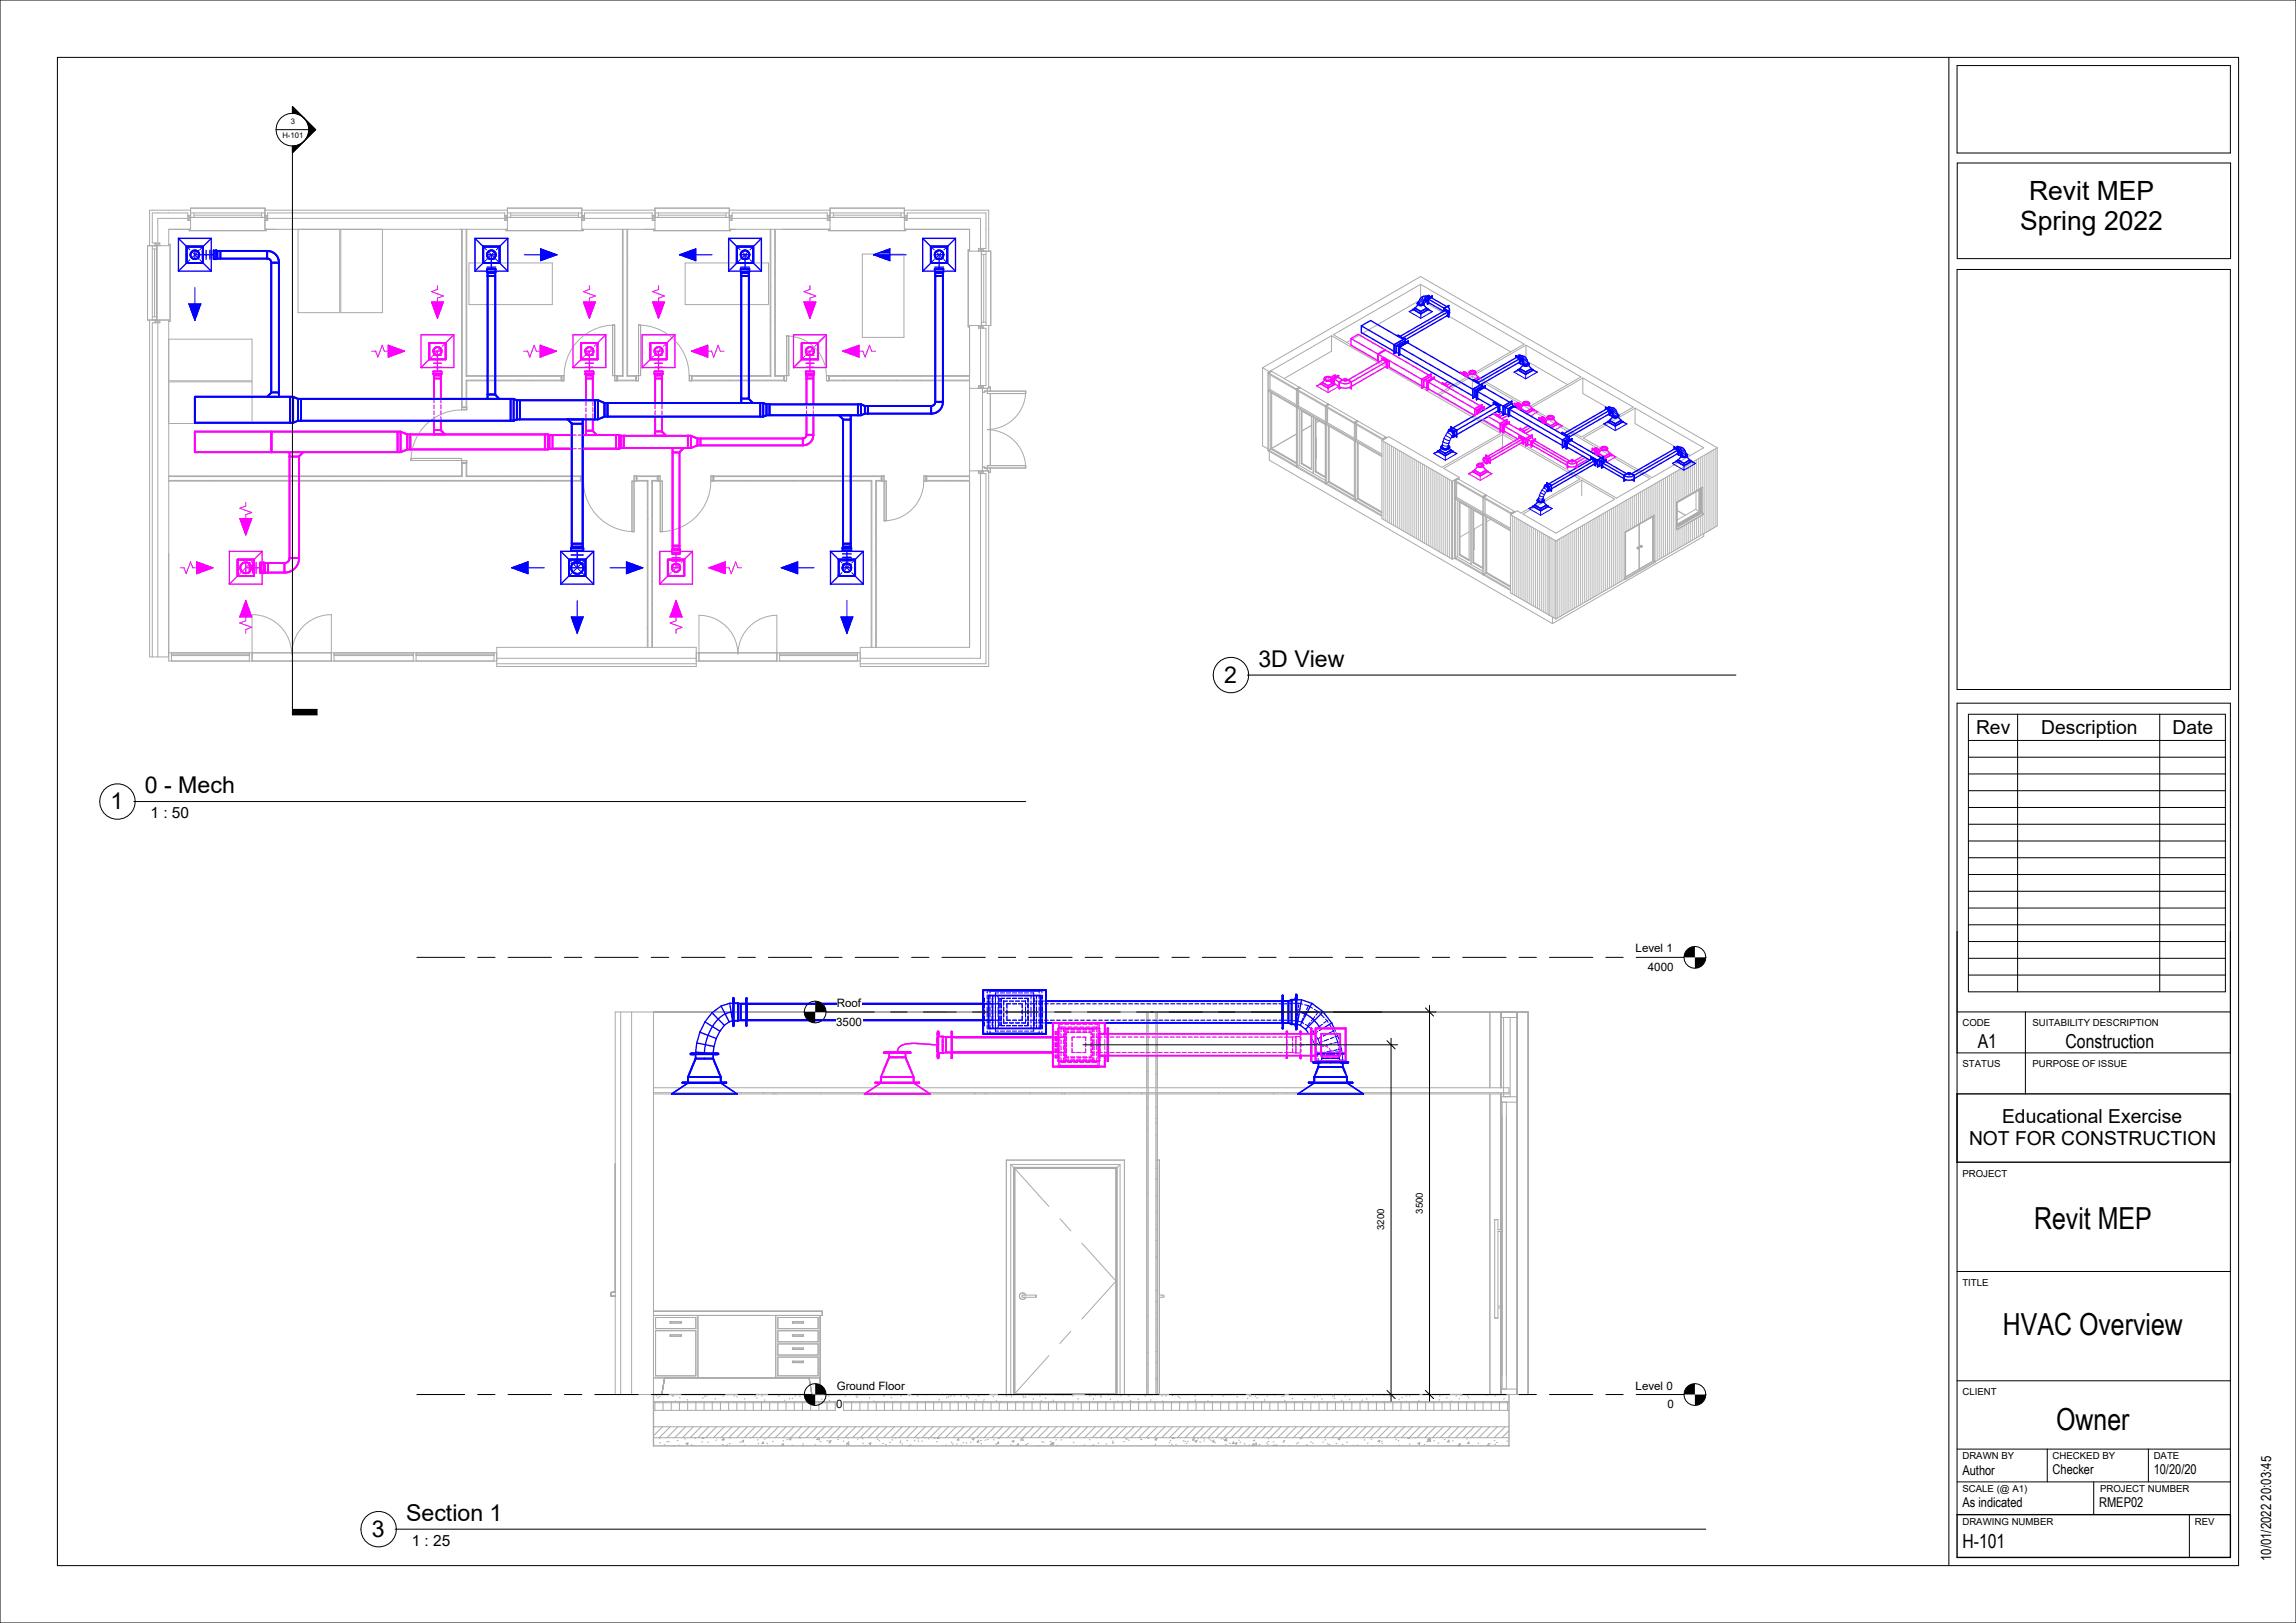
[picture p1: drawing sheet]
<svg xmlns="http://www.w3.org/2000/svg" width="840mm" height="594mm" viewBox="0 0 840 594" stroke-linecap="round" stroke-linejoin="round" font-family="sans-serif">
<defs><g id="words">
<g font-size="11.1">
<text x="744.2" y="449.7">Revit MEP</text>
<text x="732.8" y="488.6">HVAC Overview</text>
<text x="752.3" y="523.5">Owner</text>
</g>
<g font-size="9.7">
<text x="742.3" y="73.3">Revit MEP</text>
<text x="739" y="84.2">Spring 2022</text>
</g>
<g font-size="8.5">
<text x="460.4" y="244">3D View</text>
<text x="447.8" y="249.9">2</text>
<text x="53" y="290.2">0 - Mech</text>
<text x="40.4" y="296.2">1</text>
<text x="148.6" y="556.5">Section 1</text>
<text x="136" y="562.5">3</text>
</g>
<g font-size="7.1">
<text x="722.9" y="268.5">Rev</text>
<text x="746.8" y="268.5">Description</text>
<text x="794.8" y="268.5">Date</text>
<text x="723.6" y="383.6">A1</text>
<text x="755.6" y="383.6">Construction</text>
<text x="732.5" y="411">Educational Exercise</text>
<text x="720.4" y="418.9">NOT FOR CONSTRUCTION</text>
<text x="717.9" y="566.7">H-101</text>
</g>
<g font-size="5.6">
<text x="55.1" y="299.4">1 : 50</text>
<text x="150.6" y="565.7">1 : 25</text>
</g>
<text font-size="5.1" x="830.9" y="571.4" transform="rotate(-90 830.9 571.4)">10/01/2022 20:03:45</text>
<g font-size="4.9">
<text x="717.9" y="539.6">Author</text>
<text x="750.9" y="539.4">Checker</text>
<text x="787.9" y="539.4">10/20/20</text>
<text x="717.9" y="551.5">As indicated</text>
<text x="767.9" y="551.5">RMEP02</text>
</g>
<g font-size="4.2">
<text x="598.4" y="348.5">Level 1</text>
<text x="602.9" y="355.4">4000</text>
<text x="306.1" y="368.5">Roof</text>
<text x="305.9" y="375.4">3500</text>
<text x="306.1" y="508.5">Ground Floor</text>
<text x="598.4" y="508.5">Level 0</text>
<text x="305.9" y="515.4">0</text>
<text x="610" y="515.4">0</text>
</g>
<g font-size="3.5">
<text x="717.9" y="375.6">CODE</text>
<text x="743.5" y="375.6">SUITABILITY DESCRIPTION</text>
<text x="717.9" y="390.6">STATUS</text>
<text x="743.5" y="390.6">PURPOSE OF ISSUE</text>
<text x="717.9" y="430.6">PROJECT</text>
<text x="520.5" y="444.2" transform="rotate(-90 520.5 444.2)">3500</text>
<text x="506.4" y="450.2" transform="rotate(-90 506.4 450.2)">3200</text>
<text x="717.9" y="470.5">TITLE</text>
<text x="717.9" y="510.5">CLIENT</text>
<text x="717.9" y="533.8">DRAWN BY</text>
<text x="750.9" y="533.8">CHECKED BY</text>
<text x="787.9" y="533.8">DATE</text>
<text x="717.9" y="546.1">SCALE (@ A1)</text>
<text x="768.3" y="546.1">PROJECT NUMBER</text>
<text x="717.9" y="558.2">DRAWING NUMBER</text>
<text x="802.9" y="558.2">REV</text>
</g>
<g font-size="2.8">
<text x="106.4" y="45.6">3</text>
<text x="103.3" y="50.6">H-101</text>
</g>
</g></defs>
<g fill="none" stroke="#aaa" stroke-width=".37">
<path d="M227.1 370.4v140M231.1 370.4v140M239.1 370.4v140h-14v-140h334v140h-14v-110M419.6 370.4v140M420.1 375.7l-.1 .2M420.1 370.4v140M422.9 370.4v140M422.9 370.7h.3M423.1 370.4l-.1 .2M423.4 370.4v140M545.1 370.4v27.7M549.1 372.4h6"/>
<path d="M549.1 370.4v27.7M550.1 372.4v29M552.5 372.4v29M555.1 370.4v140M239.1 398.1h313v2.3h-313M239.1 399.9h313M254.7 400l.2 .3M259.3 399.9l.1 .1M263 399.9l-.2 .2M271.1 399.9l.1 .3M279.4 399.9l-.2 .3M319.3 399.9h.1"/>
<path d="M335.7 399.9v.1M336.7 399.9h.1M340.4 399.9l-.2 .3M364.9 399.9l.1 .1M376.7 399.9l.1 .3M396.7 399.9v.1M413.1 399.9l-.1 .2M420.1 392l-.2 .3M422.9 382.9h.3M422.9 393h.3M423.1 386.7l-.2 .2h.3M423.2 387.1l.2 .3"/>
<path d="M442.3 399.9h.1M446 399.9l-.2 .3M470.5 399.9l.1 .2M474.1 399.9l-.1 .2M482.3 400l.1 .3M502.3 399.9v.1M547.9 399.9l.1 .1M282.9 400.1l.2 .3M283.9 400.2l-.1 .2M300.3 400.3l-.1 .1M339.4 400.4h.1M356.8 400l-.2 .3"/>
<path d="M360.3 400l.2 .3M361.3 400.3l-.1 .1M388.5 400.1l.1 .3M389.5 400.2l-.1 .2M417.7 400l-.1 .3M419.6 401.1l.1 .2M419.7 412.9l-.1 .2M419.8 405.6l.2 .2M420.1 410.1h.1M422.9 410.9l.1 .2M422.9 405.2h.3M422.9 409.3h.3"/>
<path d="M422.9 415.4h.3M465.9 400.1l.2 .2M494.1 400.2l.1 .2M549.1 403.4h6M549.1 401.4h6M549.1 400.4v49.6M549.6 403.4v105M551.1 403.4v105M369.8 426.2v84.2M369.8 426.2h40M369.8 426.2l1 1M370.8 427.2l.2 .2"/>
<path d="M370.8 427.2h37.9M370.8 427.2v83.2M371 427.4h37.6M371 427.4v83M371.2 427.7l12.5 13.9M371.2 427.7h37.1v82.3h-37.1M371.2 427.7v82.3M408.6 427.4v83M408.7 427.2l-.1 .2M408.7 427.2v83.2M409.8 426.2l-1.1 1M409.8 426.2v84.2"/>
<path d="M420.1 436.7l-.2 .2M420.1 420.4l-.1 .1M422.9 427.6h.3M422.9 431.6h.3M422.9 437.7h.3M423.2 431.3l-.2 .3M423.4 424.6h.8v85.8M387.8 446l4 4.5M395.8 454.9l12.5 13.9-12.5 14M419.6 445.8v.1M420 454.7l.1 .1M422.9 455.6l.1 .1"/>
<path d="M422.9 449.9h.3M422.9 454h.3M423.1 460l.1 .3M423.3 448.1l.1 .2M423.3 459.5l-.2 .3M423.4 443.2l-.2 .3M546.8 446.4h1.2M546.8 446.4v36M548 450.6v27.4l1.6 .1v.6h-1.6M548 446.4v3.6l1.6 .1v.6h-1.6M549.1 450.7v27.3M225.1 472.8l-1.5 .2v1.4h1.5"/>
<path d="M239.1 479.9h61.7v1.5h-61.7M372.9 474.4a1.19 1.19 0 0 0 1 1.2 1.19 1.19 0 0 0 1.4-.8 1.19 1.19 0 0 1-1 .8 1.19 1.19 0 0 1-1.2-.6M372.9 474.4l.2 .6M374.1 474.7l4.9 .1M374.2 474h4.8M374.3 474l-.4 .3 .1 .4M375.3 474a1.19 1.19 0 0 0-1.4-.8 1.19 1.19 0 0 0-1 1.2M379 474.4v.4M379 474v.4M422.9 460.1h.3M422.9 472.3h.3M422.9 476.3h.3"/>
<path d="M424.2 474h1.4M425.4 474.8h-1.2M425.7 474l.2 .4-.3 .4M548 478.6v3.8M549.1 478.7v31.7M239.8 482.2h14.8v4h-14.8zM239.8 487h14.8v16.5h-14.8zM245.2 488.5h4v.5h-4zM245.2 483.7h4v.5h-4zM255.3 481.4v22.9M283.8 481.4v22.9M284.6 482.2h14.7v4.1h-14.7z"/>
<path d="M284.6 487h14.7v4.1h-14.7zM284.6 491.8h14.7v4.1h-14.7zM284.6 496.7h14.7v6.8h-14.7zM289.9 488.5h4.1v.5h-4.1zM289.9 483.7h4.1v.5h-4.1zM289.9 498.2h4.1v.5h-4.1zM289.9 493.4h4.1v.5h-4.1zM300.1 481.4v29M383.7 496.1l-12.5 13.9M391.8 487.2l-4 4.5M419.7 494.8l.2 .3M420 499.3l.1 .2"/>
<path d="M420.1 481.4l-.1 .1M422.9 482.4h.3M422.9 494.6h.3M422.9 498.7h.3M422.9 480.5v.1M423.4 487.8l-.2 .3M546.8 482.4h1.2M239.1 513.4h313M239.1 513h313M239.1 516.2h313M239.1 504.3h61M239.6 513v3.2"/>
<path d="M240 510.9h.4M240.8 511.4l-.1 .3M241.3 510.9l.2 .3M242.6 513v3.2M243.1 504.3l-1 6.1M245.6 513v3.2M245.9 510.7l.1 .3M246.1 510.9h.4M247.1 512.7l-.1 .3M248.6 513v3.2M248.6 511.4l.2 .3M250.2 512.9h.3"/>
<path d="M250.8 510.4l-.1 .1M251.4 512.2l.2 .2M251.6 513v3.2M254.6 513v3.2M255.4 510.4h115.4M256.3 512.9h.3M257.2 511.5l-.2 .3M257.6 513v3.2M257.7 510.9l.2 .3M258.3 510.9h.3M260.3 512.9h.4M260.6 513v3.2"/>
<path d="M261.7 511.8l-.1 .2M263.6 513v3.2M264.4 510.9h.3M266.6 513v3.2M268.5 510.9h.3M269.5 511.1l.2 .3M269.6 513v3.2M270.5 512.9h.3M272.3 511.8l.2 .3M272.6 513v3.2M275.6 513v3.2M276.4 510.8l-.2 .3"/>
<path d="M276.6 512.9h.3M276.9 511.5l.1 .3M278.6 513v3.2M278.6 510.9h.4M279.6 512.3l.2 .3M281.6 513v3.2M282.7 512.9h.3M284.6 513v3.2M284.7 510.9h.4M287.2 512.4l-.2 .3M287.6 513v3.2M288.7 511.7l.2 .3"/>
<path d="M290 511.6l-.2 .3M290.6 513v3.2M290.8 510.9h.4M292.8 510.9l-.2 .3M293.6 513v3.2M294.9 512.9h.3M295 510.5l.2 .2M296 504.3l1 6.1M296.6 513v3.2M297.3 511.2l-.2 .2M299.6 513v3.2M300.6 511.9l.1 .3"/>
<path d="M301 512.9h.3M302.6 513v3.2M303 510.9h.4M303.3 512.7l.2 .3M303.6 512.4l-.2 .3M305 512.9h.4M305.6 513v3.2M307.9 512.4l.1 .3M308.1 512.7l-.1 .3M308.6 513v3.2M309.1 510.9h.3M311.6 513v3.2"/>
<path d="M313.2 510.9h.3M313.7 511.2l-.2 .3M314.6 513v3.2M315.2 512.9h.3M316.1 510.4h.1M317.6 513v3.2M318.2 511.5l-.2 .3M319.7 512.6l.2 .3M320.6 513v3.2M321.3 512.9h.3M323.2 510.6l.2 .3M323.3 510.9h.4"/>
<path d="M323.6 513v3.2M324.5 512.8l-.1 .2M326 511.3l.2 .3M326.6 513v3.2M327.4 512.9h.3M329.4 510.9h.4M329.6 513v3.2M331.6 512.8v.2M332.6 513v3.2M332.8 510.6l-.1 .2M335.5 510.9h.4M335.6 513v3.2"/>
<path d="M338.6 513v3.2M339.6 512.9h.3M341.6 513v3.2M343.7 512.1l-.2 .3M344.2 510.4l.1 .1M344.6 513v3.2M345.7 512.9h.3M346.4 511.4l-.1 .3M346.9 511l.2 .3M347.6 513v3.2M347.7 510.9h.4M349.2 510.6l-.2 .3"/>
<path d="M349.8 512.9h.3M350.6 513v3.2M351.5 510.7l.1 .3M353.6 513v3.2M354.2 510.9l-.6 .3M354.2 511.4l.2 .3M356.6 513v3.2M357 512.2l.2 .3M357.3 512.9l-.1 .1M357.9 510.9h.3M359.6 513v3.2M359.9 512.9h.3"/>
<path d="M360 512.2l-.1 .3M362.6 513v3.2M363.3 510.9l.2 .3M364.6 512.5l-.2 .3M365.6 513v3.2M366 512.9h.3M368 510.9h.4M368.2 510.4v-85.8h43.2v85.8M368.6 513v3.2M370.1 511l-.1 .3M370.8 510.4h.1M371.2 510.4v-82.8h37.2v82.8"/>
<path d="M371.6 513v3.2M371.9 510v.4h-1M372.1 512.9h.3M374.1 510.9h.4M374.6 513v3.2M374.7 511.2l-.2 .3M375.1 511.1l.2 .3M377.6 513v3.2M377.9 511.8l.2 .3M380.2 510.9h.4M380.6 513v3.2M381 512.5l-.2 .3"/>
<path d="M382.5 511.6l.1 .3M383.6 513v3.2M384.3 512.9h.3M385.2 512.3l.2 .3M385.5 512.8l-.1 .2M386.6 513v3.2M389.2 510.4l-.1 .2M389.6 513v3.2M390.4 512.9h.3M392.4 510.9h.4M392.6 513v3.2M394.3 511.8l.2 .3"/>
<path d="M394.5 512.9h.3M395.6 513v3.2M398.5 510.9h.4M398.6 513v3.2M400.1 511.9l-.2 .3M400.6 510.5l.2 .3M401.6 513v3.2M402.6 510.9h.3M402.9 511.1l-.2 .3M404.6 513v3.2M404.6 512.9h.3M405.7 510.4l-.2 .3"/>
<path d="M406.2 512l.1 .3M407.6 513v3.2M407.6 510v.4h1M408.6 510.4h.1M408.7 510.4h78.7M408.9 512.7l.2 .3M410.2 510.6l-.2 .3M410.6 513v3.2M410.7 512.9h.3M412.7 510.9h.4M413.5 512.4l.1 .3M413.7 512.7l-.1 3.5"/>
<path d="M416.5 511.9l-.2 .3M416.6 513v3.2M416.8 512.9h.3M418.8 510.9h.4M419.6 506.8l.1 .1M419.6 513v3.2M421 512.2l-.1 .3M421.6 510.4h.1M422.6 513v3.2M422.9 504.8h.3M423 504.6l.2 .3M423.3 504.2l-.1 .2"/>
<path d="M424.9 510.9h.4M425.3 512.6l.2 .3M425.6 513v3.2M426.6 510.7l-.2 .3M428.6 513v3.2M428.8 510.6l.2 .3M429 512.9h.3M431.1 511l-.2 .3M431.6 513v3.2M431.6 511.4l.2 .2M434.6 513v3.2M435.1 512.9h.3"/>
<path d="M437.1 510.9h.4M437.2 512.8v.2M437.4 512.3l-.2 .3M437.6 513v3.2M439.2 512.9h.3M440.6 513v3.2M441.9 512.6l-.1 .2M443.2 510.9h.4M443.6 513v3.2M446.6 513v3.2M447.3 510.9h.3M449.3 512.9h.4"/>
<path d="M449.6 513v3.2M449.8 510.4l.1 .2M452.5 511l.2 .3M452.6 513v3.2M455.4 512.9h.3M455.6 513v3.2M456.6 511.6l-.2 .3M457.1 510.7l.1 .3M457.4 510.9h.4M458.6 513v3.2M459.3 510.9l-.1 .3M459.8 511.5l.2 .3"/>
<path d="M461.5 512.9h.3M461.6 513v3.2M462 510.4h.1M462.6 512.2l.2 .3M463.5 510.9h.4M464.6 513v3.2M466.7 510.4l-.2 .3M467.6 513v3.2M468.9 510.9l.2 .3M469.6 510.9h.4M470.2 512.4l-.2 .3M470.6 513v3.2"/>
<path d="M472.9 511.7l-.1 .3M473.6 513v3.2M473.7 512.9h.3M476.6 513v3.2M477.5 512l-.2 .2M479.6 513v3.2M479.8 512.9h.3M480.7 511.1l.2 .3M481.8 510.9h.4M482.6 513v3.2M483 510.5l-.1 .3M483.5 511.9l.2 .3"/>
<path d="M483.9 512.9h.3M485.6 513v3.2M487.6 510.7l-.2 .3M487.9 510.9h.4M488.1 511.6l.1 .3M488.6 513v3.2M490.8 512.4l.2 .2M491.6 513v3.2M492 510.9h.3M493.9 512l-.2 .3M494 512.9h.4M494.6 513v3.2"/>
<path d="M497.6 513v3.2M498.4 512.3l-.2 .3M499.9 511.8l.2 .3M500.1 512.9h.3M500.6 513v3.2M502.1 510.9h.4M503.6 513v3.2M506.2 510.5l.2 .3M506.2 512.9h.3M506.6 513v3.2M508.2 510.9h.4M509.6 513v3.2"/>
<path d="M511.8 512l.1 .3M512.6 513v3.2M513 511.4l-.1 .2M514.3 510.9h.4M514.5 512.8l.2 .2M515.6 513v3.2M515.8 510.6l-.2 .3M518.4 512.9h.3M518.6 513v3.2M519.1 512.5l.1 .3M521.6 513v3.2M523 510.4h-.1"/>
<path d="M523.9 512.9l-.1 .1M524.5 512.9h.3M524.6 513v3.2M526.5 510.9h.4M526.6 512.2l-.1 .3M527.2 510.4l.1 .1M527.6 513v3.2M528.6 512.9h.3M529.4 511.4l-.2 .3M530.6 513v3.2M530.9 512.7l.2 .3M532.6 510.9h.4"/>
<path d="M533.6 513v3.2M533.9 511.7l-.1 .3M534.4 510.6l.2 .3M536.6 513v3.2M536.7 510.9h.3M537.2 511.4l.2 .3M538.7 512.9h.4M539.4 510.4l-.1 .1M539.6 513v3.2M542.6 513v3.2M542.8 512.9v.1M543.7 510.4h.1"/>
<path d="M544 510.5l-.1 .3M544.8 512.9h.4M545.6 513v3.2M546.8 510.9h.4M548.6 513v3.2M549.1 508.4h6M550.3 511.8l-.1 .3M550.9 512.9h.3M551.6 513v3.2M239.1 526.2h313M239.1 522.2h313M239.5 522.2l-.4 .4"/>
<path d="M241.5 526.4l-.3 .2M241.6 528h-.3M242.3 522.2l-3.2 3.2M243 528.6l.3 .2M244.2 527.7h-.3M244.6 527.5l.2 .2M245.2 522.2l-4 4M246.5 529.1l-.1 .1M246.8 529.2h-.1M248 522.2l-4 4M248 527.2h-.3M248.4 528.8l.3 .2"/>
<path d="M250.5 526.5l.3 .2M250.8 522.2l-4 4M251 528.3l.7-.2-.2 .6zM251.8 528.3l-.3 .2M252.9 528.7l.3 .2M253.7 522.2l-4 4M253.8 529.1l.2 .1M254.5 526.3l-.4 .1M256.5 522.2l-4 4M257 527.6l-.3 .2M257 526.2l-.1 .2h.6l-.1-.2M258.9 527.7l.2 .2"/>
<path d="M259.3 522.2l-4 4M262.1 527l-.3 .2M262.1 522.2l-4 4M264.6 528.6l-.3 .1M264.7 526.4l.1 .7-.6-.1zM264.8 526.7l.2 .2M265 522.2l-4 4M265.6 529.2l.7-.3-.1 .3M267.1 528.3h-.3M267.4 526.2l-.3 .2M267.8 522.2l-4 4M270.6 522.2l-4 4"/>
<path d="M271 527.8h-.3M271.9 527.1l.2 .6-.6-.1zM272.5 528.9l-.3 .2M273.5 522.2l-4 4M274.6 526.2h.1M276.3 522.2l-4 4M277.4 526.9l-.3 .1M277.6 528.2l-.3 .2M279.1 522.2l-4 4M279.2 527.7l.1 .6h-.6zM279.9 526.6l-.3 .1M280.5 528.2l.3 .2"/>
<path d="M281.9 522.2l-4 4M282.9 527.5l-.3 .2M284.8 522.2l-4 4M286.5 527.2l.2 .2M286.5 528.3l.1 .7-.6-.1zM287.6 522.2l-4 4M288.1 526.7l-.3 .2M288.7 526.7l.7-.3-.2 .6zM290.1 528.9l-.4 .1M290.4 522.2l-4 4M292.4 526.2l.2 .2M293.1 526.2l-.1 .1"/>
<path d="M293.3 522.2l-4 4M293.6 529.2l.2-.2v.2M293.9 528.4l-.3 .1M296.1 522.2l-4 4M298.4 528.7l-.3 .2M298.9 522.2l-4 4M299.4 526.2l-.6 .6 .9 .1-.1-.7M300.3 527.6h-.3M301.7 522.2l-4 4M302.9 527.2l-.3 .1M303.3 527.5l.7-.3-.2 .6zM303.6 528l-.3 .2"/>
<path d="M304.6 522.2l-4 4M306.7 526.7l-.3 .1M307.4 522.2l-4 4M308.7 527.3l-.2 .2M309.7 529.2h.1M310 526.2l.3 .2M310.2 522.2l-4 4M310.5 527.7l.1 .9-.9-.1zM313.1 522.2l-4 4M314 526.6l-.3 .2M315.5 526.4l.3 .2M315.7 528.1l.2 .3"/>
<path d="M315.9 522.2l-4 4M316.9 529.1h-.4M317.9 528.3l.7-.3-.2 .6zM318.7 522.2l-4 4M320.9 526.6l.3 .2M321.5 522.2l-4 4M321.6 527.1l.2 .3M323.3 528.2l-.3 .1M324.2 528.6l-.2 .2M324.4 522.2l-4 4M325.8 527.9h-.3M326.3 526.9l.3 .1"/>
<path d="M327.2 522.2l-4 4M327.6 526.2l.2 .1M329.5 527.8l-.3 .2M329.7 527.4h-.4M329.9 528.3l.3 .3M330 522.2l-4 4M331.7 527.1l.3 .2M332.6 529.2l.6-.4-.1 .4M332.9 522.2l-4 4M334.7 527.1l-.2 .2M335.7 522.2l-4 4M335.9 527.3l.2 .3"/>
<path d="M336.1 526.5l-.3 .1M337.2 527.3l.2 .2M338.5 522.2l-4 4M338.6 526.2h-.3M339.9 526.5l-.3 .2M341.3 522.2l-4 4M341.5 526.2h.1M341.8 526.3l.2 .2M342.6 527.6l.3 .1M343.1 526.2l-.2 .2h.6v-.2M344.2 522.2l-4 4M345 529.1l-.1 .1"/>
<path d="M346.2 528.9h-.3M347 522.2l-4 4M348 527.8l.3 .2M348.8 528.5l-.4 .1M349.8 522.2l-4 4M350.2 528.4l-.2 .2M350.7 526.4l.1 .7-.6-.1zM351.6 528.8l.2 .3M352.6 528l-.3 .1M352.7 522.2l-4 4M353.4 528l.3 .2M355.4 527.7l-.3 .2"/>
<path d="M355.5 522.2l-4 4M355.6 526.7l.8-.3-.2 .6zM357.5 527.8l.3 .3M358 527.1l.1 .6-.6-.1zM358.3 522.2l-4 4M358.9 528.2l.2 .2M359 527.2h-.3M360.6 527l-.2 .2M361.1 522.2l-4 4M361.6 526.8l-.4 .1M363.4 526.8l.3 .2M364 522.2l-4 4"/>
<path d="M364.3 528.5l.3 .1M365.3 527.7l.1 .6h-.6zM365.4 526.3l-.3 .1M365.8 526.2l-.2 .2M366.8 522.2l-4 4M369.6 522.2l-4 4M369.7 528.7l.3 .2M370.2 527.5l.8-.3-.2 .6zM370.9 529l-.3 .2M371.7 529.2h-.1M372.5 522.2l-4 4M372.6 528.3l.1 .7-.6-.1z"/>
<path d="M374.2 526.2l.1 .9-.9-.1zM375.1 528.9l.3 .2M375.3 522.2l-4 4M375.6 528.6l-.4 .1M376.1 528.2l-.2 .2M378.1 522.2l-4 4M379.7 529.2l.1-.2 .1 .2M380.5 529.2h.1M380.9 522.2l-4 4M381.3 527.5l-.2 .2M382 527.8h-.4M383.8 522.2l-4 4"/>
<path d="M384.5 527.5h-.3M384.8 528.3l.8-.3-.2 .6zM385 527.9l.1 .9-.9-.1zM386.5 526.8l-.3 .3M386.6 522.2l-4 4M386.7 528.8l.3 .2M388.4 527h-.4M389.4 522.2l-4 4M391.7 526.2l-.2 .1M392.3 522.2l-4 4M392.7 527.8l.2 .2M395.1 522.2l-4 4"/>
<path d="M396.8 528.8l-.2 .2M397.9 522.2l-4 4M398.6 526.8l.2 .2M399.6 529.2l.6-.4-.2 .4M400.7 522.2l-4 4M401 529l.2 .2M401.2 526.2h.1M402 528.1l-.3 .2M403.6 522.2l-4 4M404.9 528.4l-.3 .1M406.4 522.2l-4 4M406.4 526.3l.3 .2"/>
<path d="M406.9 528l.3 .2M407.3 527.3l-.3 .2M407.5 528.1h-.4M409.2 522.2l-4 4M411.3 527.6h-.3M411.8 526.5l.3 .2M412 522.2l-4 4M412.5 526.6l-.3 .2M412.9 527l.2 .2M414.9 522.2l-4 4M417.3 526.7l.2 .2M417.4 526.2h-.1"/>
<path d="M417.7 522.2l-4 4M417.7 526.7l-.3 .1M419 526.2h.1M420.3 526.4l-.4 .1M420.5 522.2l-4 4M422.6 526.6l.7-.2-.2 .6zM422.7 527l.3 .1M422.8 528.6l-.3 .2M423.4 522.2l-4 4M426.2 522.2l-4 4M427.9 529.1h-.4M428 527.9l-.3 .2"/>
<path d="M428.1 527.2l.3 .2M428.6 528.5l.2 .2M429 522.2l-4 4M429.1 526.2l-.2 .2h.7l-.1-.2M430.4 528.7l-.3 .1M431.6 526.2h.1M431.8 522.2l-4 4M433.1 527.2l-.3 .2M433.5 527.4l.3 .2M434.3 528.2l-.4 .1M434.5 527.5l.3 .2M434.7 522.2l-4 4"/>
<path d="M436.7 526.4l.1 .7-.6-.1zM436.8 526.3l.3 .2M437.2 527.4l.7-.2-.2 .6zM437.5 522.2l-4 4M438.4 526.5l-.3 .2M438.9 527.6l.3 .2M440.3 522.2l-4 4M440.4 526.5l.3 .2M440.7 527.4h-.4M442.2 526.5l.3 .2M443.2 522.2l-4 4M443.2 527l-.3 .1"/>
<path d="M443.5 529.1l-.1 .1M444 527.1l.1 .6h-.6zM444.4 527.9l.3 .2M446 522.2l-4 4M447.1 526.5l-.4 .1M447.7 526.7l.2 .2M448.6 528.5l-.3 .2M448.7 526.4l.1 .9-.9-.1zM448.8 522.2l-4 4M449.8 528.1l.3 .2M451.3 527.7l.1 .6h-.6zM451.6 522.2l-4 4"/>
<path d="M451.8 528.3l.7-.3-.2 .6zM453.1 527l.3 .2M453.9 527.7l-.3 .2M454.5 522.2l-4 4M455.2 528.3l.3 .2M457.2 528.9h-.3M457.3 522.2l-4 4M458.5 527.2l.3 .2M458.6 528.3l.1 .7-.6-.1zM459.1 527l-.3 .2M459.6 528.1l.1 .9-.9-.1zM460.1 522.2l-4 4"/>
<path d="M460.6 528.6l.3 .1M463 522.2l-4 4M463.6 528l-.3 .1M463.7 528.5l.3 .2M463.9 527.4l.3 .2M464.2 526.4l-.2 .2M465.7 529.2h.2M465.8 522.2l-4 4M466.1 528.8l.2 .2M466.2 527.7h-.4M466.5 529.2l.6-.4-.1 .4M468.6 522.2l-4 4"/>
<path d="M469.3 527.7l.3 .1M469.4 529l-.3 .2M469.6 527.4l.3 .3M470 527.2h-.3M471.4 522.2l-4 4M471.5 529l.2 .2M474.3 522.2l-4 4M474.6 528.3l-.3 .2M474.8 527.9l.3 .2M475.6 526.4l.2 .2M476.4 526.3l-.3 .1M477.1 522.2l-4 4"/>
<path d="M478 528.6l.3 .3M479.7 527.6l-.2 .2M479.9 522.2l-4 4M480.2 528.1l.3 .2M482.8 522.2l-4 4M483.9 527.6l.3 .3M485 526.9l-.3 .2M485.6 522.2l-4 4M485.6 528.3l.3 .2M486.6 528.7h-.4M488.4 522.2l-4 4M489.1 528.3l-.3 .1"/>
<path d="M489.5 526.6l.7-.3-.2 .6zM489.9 526.6l.2 .2M490.2 526.2l-.2 .1M491 528.6l.3 .2M491.2 522.2l-4 4M492.9 527.8l-.3 .1M494.1 522.2l-4 4M495.2 528.9l-.2 .2M496.5 528.8l.2 .2M496.9 522.2l-4 4M499.4 527h-.4M499.7 529.2h.1"/>
<path d="M499.7 522.2l-4 4M500.5 528.1l-.3 .2M501.9 529l.2 .2M501.9 526.6l-.3 .1M502.6 522.2l-4 4M504.1 527.4l.7-.3-.2 .7zM505.4 522.2l-4 4M505.4 526.2h.1M505.6 528.1l.2 .3M505.7 527.4l-.2 .2M508.2 522.2l-4 4M510.9 526.7l-.3 .2"/>
<path d="M511 522.2l-4 4M511.5 527.1l.3 .2M512 529h-.3M513.9 522.2l-4 4M515.9 528.4l-.3 .1M515.9 526.2h.1M516.7 522.2l-4 4M517.5 526.2l.2 .1M518.7 528.2l.7-.2-.2 .6zM519.5 522.2l-4 4 .1 .2h-.6l.2-.2M521.2 528.6l-.2 .2M522.3 527.6h-.3"/>
<path d="M522.4 522.2l-4 4M522.8 526.4l.1 .7-.6-.1zM523.3 526.6l.1 .9-.9-.1zM524.8 527.3h-.3M525.2 522.2l-4 4M526.4 528l-.3 .2M528 522.2l-4 4M528.7 526.8h-.3M530 527.1l.2 .6h-.6zM530.8 522.2l-4 4M531.6 527.2l-.2 .2M533.5 529.2l-.2-.1 .7-.3v.4l-.7-.1 .8-.9 .1 1"/>
<path d="M533.7 522.2l-4 4M534.8 529.1l.1 .1M536.5 522.2l-4 4M536.9 526.5l-.3 .2M537.3 527.7l.2 .7-.7-.1zM538.8 529.1h-.3M539.3 522.2l-4 4M540.7 528.1l.3 .2M542.2 522.2l-4 4M544.6 528.4l.1 .6-.6-.1zM545 522.2l-4 4M545.2 528.2l-.3 .1"/>
<path d="M546.6 527.1l.3 .2M547.1 528.5l-.2 .2M547.8 527.9h-.3M547.8 522.2l-4 4M550.6 522.2l-4 4M551.6 527.4h-.3M551.8 529.2h.1M552.1 523.6l-2.6 2.6"/>
</g>
<path d="M239.1 510.4h313v18.8h-313z" fill="none" stroke="#aaa" stroke-width=".5"/>
<g fill="none" stroke="#00f" stroke-width=".37">
<path d="M359.7 373.4h1.6M359.7 367.4h1.6M360 366.7v-1.3h.2v1.3M360 367.4v1.5M360 369.6v1.5M360 371.8v1.6M360 374v1.4h.2v-1.4M360.2 367.4v1.5M360.2 369.6v1.5M360.2 371.8v1.5M361.2 362.4v1M361.2 364.1v1.5"/>
<path d="M361.2 366.3v1.5M361.2 368.5v1.5M361.2 370.7v1.5M361.2 372.9v1.5M361.2 375.1v1.5M361.2 377.3v1.1M361.7 367.4h4.7v1.5M362.2 362.4v1M362.2 364.1v1.5M362.2 366.3v1.5M362.2 368.5v1.5M362.2 370.7v1.5"/>
<path d="M362.2 372.9v1.5M362.2 375.1v1.5M362.2 377.3v1.1M363 367.4v1.5M363 369.6v1.5M363 371.8v1.6M363 374v1.4h.2M363.2 365.4h-.2v1.3M363.2 364.4v12M365.2 364.4v1.2M365.2 366.3v1.5M365.2 368.5v1.5"/>
<path d="M365.2 370.7v1.5M365.2 372.9v1.5M365.2 375.1v1.3M365.3 363.4h-1.1v14h1.1M365.4 366.7v-1.3h.2v1.3M365.4 367.4v1.5M365.4 369.6v1.5M365.4 371.8v1.6M365.4 374v1.4h.2v-1.4M365.6 367.4v1.5M365.6 369.6v1.5M365.6 371.8v1.5"/>
<path d="M366 377.4h1.5M366 363.4h1.5M366.2 374v1.4h1.3M366.2 367.4v1.5M366.2 369.6v1.5M366.2 371.8v1.5M366.4 371.8v1.6h-4.7M366.4 365.4v1.3M366.4 369.6v1.5M366.4 374v1.4M367.2 372.9v1.5h1.4M367.2 368.5v1.5"/>
<path d="M367.2 370.7v1.5M367.5 365.4h-1.3v1.3M368.2 365.4h1.5M368.2 375.4h1.5M368.2 377.4h1.5M368.2 363.4h1.5M368.4 371.8v1.6h1.3M368.4 369.6v1.5M368.6 366.4h-1.4v1.4M369.3 374.4h1.5M369.3 366.4h1.5M369.7 367.4h-1.3v1.5"/>
<path d="M370.4 373.4h1.5M370.4 367.4h1.5M370.4 365.4h1.5M370.4 375.4h1.5M370.4 377.4h1.5M370.4 363.4h1.5M371.5 374.4h1.5M371.5 366.4h1.5M372.6 367.4h1.4v1.5M372.6 365.4h1.5M372.6 375.4h1.5M372.6 377.4h1.5"/>
<path d="M372.6 363.4h1.5M373.7 366.4h1.5v1.4M374 371.8v1.6h-1.4M374 369.6v1.5M374.8 365.4h1.4v1.3M374.8 377.4h1.5M374.8 363.4h1.5M375.2 373.4h1.2M375.2 367.4h1.2M375.2 372.9v1.5h-1.5M375.2 368.5v1.5M375.2 370.7v1.5"/>
<path d="M376 365.4v1.3M376 367.4v1.5M376 369.6v1.5M376 371.8v1.5M376 374v1.4M376.2 374v1.4h-1.4M376.2 367.4v1.5M376.2 369.6v1.5M376.2 371.8v1.5M376.9 373.4h1.3M376.9 367.4h1.3M377 363.4h1.2v14h-1.2"/>
<path d="M377.2 364.4v1.2M377.2 366.3v1.5M377.2 368.5v1.5M377.2 370.7v1.5M377.2 372.9v1.5M377.2 375.1v1.3M378.2 365.4h.2v1.3M378.2 374.4h1.2M378.2 366.4h1.2M378.4 371.8v1.6h.8M378.4 374v1.4h-.2M378.4 369.6v1.5"/>
<path d="M379.2 367.4h-.8v1.5M379.2 364.4v1.2M379.2 366.3v1.5M379.2 368.5v1.5M379.2 370.7v1.5M379.2 372.9v1.5M379.2 375.1v1.3M379.9 373.4h1.5M379.9 367.4h1.5M379.9 374.4h1.3M379.9 366.4h1.3M380.2 362.4v1"/>
<path d="M380.2 364.1v1.5M380.2 366.3v1.5M380.2 368.5v1.5M380.2 370.7v1.5M380.2 372.9v1.5M380.2 375.1v1.5M380.2 377.3v1.1M381.2 364.4h.2v1.2M381.2 362.4v1M381.2 364.1v1.5M381.2 366.3v1.5M381.2 368.5v1.5"/>
<path d="M381.2 370.7v1.5M381.2 372.9v1.5M381.2 375.1v1.5M381.2 377.3v1.1M381.4 366.3v1.5M381.4 368.5v1.5M381.4 370.7v1.5M381.4 372.9v1.5M381.4 375.1v1.3h-.2M381.4 374.4h1.3M381.4 366.4h1.3M382.1 373.4h1.5"/>
<path d="M382.1 367.4h1.5M384.3 373.4h1.5M384.3 367.4h1.5M386.5 373.4h1.5M386.5 367.4h1.5M388.7 373.4h1.5M388.7 367.4h1.5M390.9 373.4h1.5M390.9 367.4h1.5M393.1 373.4h1.5M393.1 367.4h1.5M395.3 373.4h1.5"/>
<path d="M395.3 367.4h1.5M397.5 373.4h1.5M397.5 367.4h1.5M399.7 373.4h1.5M399.7 367.4h1.5M401.9 373.4h1.5M401.9 367.4h1.5M404.1 373.4h1.5M404.1 367.4h1.5M406.3 373.4h1.5M406.3 367.4h1.5M408.5 373.4h1.5"/>
<path d="M408.5 367.4h1.5M410.7 373.4h1.5M410.7 367.4h1.5M412.9 373.4h1.5M412.9 367.4h1.5M415.1 373.4h1.5M415.1 367.4h1.5M417.3 373.4h1.5M417.3 367.4h1.5M419.5 373.4h1.5M419.5 367.4h1.5M421.7 373.4h1.5"/>
<path d="M421.7 367.4h1.5M423.9 373.4h1.5M423.9 367.4h1.5M426.1 373.4h1.5M426.1 367.4h1.5M428.3 373.4h1.5M428.3 367.4h1.5M430.5 373.4h1.5M430.5 367.4h1.5M432.7 373.4h1.5M432.7 367.4h1.5M434.9 373.4h1.5"/>
<path d="M434.9 367.4h1.5M437.1 373.4h1.5M437.1 367.4h1.5M439.3 373.4h1.5M439.3 367.4h1.5M441.5 373.4h1.5M441.5 367.4h1.5M443.7 373.4h1.5M443.7 367.4h1.5M445.9 373.4h1.5M445.9 367.4h1.5M448.1 373.4h1.5"/>
<path d="M448.1 367.4h1.5M450.3 373.4h1.5M450.3 367.4h1.5M452.5 373.4h1.5M452.5 367.4h1.5M454.7 373.4h1.5M454.7 367.4h1.5M456.9 373.4h1.5M456.9 367.4h1.5M459.1 373.4h1.5M459.1 367.4h1.5M461.3 373.4h1.5"/>
<path d="M461.3 367.4h1.5M463.5 373.4h1.5M463.5 367.4h1.5M465.7 373.4h1.5M465.7 367.4h1.5M467.9 373.4h.8M467.9 367.4h.8M469.9 373.4h1M469.9 367.4h1M471.9 373.5l.4 .1M472.3 367.2h1.6M472.3 373.6h1.6"/>
<path d="M472.3 367.2v.2M472.3 370.2v.4M472.3 373.4v.2M472.3 367.2l-.4 .1M473.9 366.4v.6M473.9 367.5v1.4M473.9 369.6v1.6M473.9 371.9v1.3M473.9 373.8v.6M474.1 375.6h.1M474.1 365.2h.1M474.1 365.2v.2"/>
<path d="M474.1 366.4v.6M474.1 367.5v1.4M474.1 369.3v4M474.1 373.8v.6M474.1 375.4v.2M474.5 372.4l-.1 .8M474.7 373.6l1.4 .4M474.9 369.3l-.3 2.5M475.1 367.7l-.1 1M475.2 367.2l1.4 .3M475.2 367.2h-1.1v.2M475.2 367.2v.2"/>
<path d="M476.1 374l.8 .5M476.2 373.8l-.1 .2M476.7 372.6l-.4 1M477.2 367.7l1.4 .4M477.5 374.9l.8 .5M477.8 370.1l-.8 1.9M478.3 375.4l.8 .8M478.4 368.5l-.4 1M478.5 375.2l-.2 .2M478.6 368.1l1.6 .9M478.6 368.1l-.1 .1M479.3 374.2l-.6 .8"/>
<path d="M479.6 376.7l.8 .8M480.4 377.5l1.7 2.7M480.7 377.3l-.3 .2M480.7 378.4l-.6 .3M480.8 369.4l1.6 .9M481 372l-1.3 1.7M482 377.6l-.7 .4M482.1 370.7l-.7 .8M482.4 370.3l.5 .6M482.4 370.3l-.2 .2M483.4 371.4l1 1.1M483.5 379.5l-.9 .5"/>
<path d="M483.8 374.9l-2.8 2.2M484 376.4l-1.4 .8M484.9 373l.6 .5M485.1 373.8l-.8 .7M485.5 373.5l.4 .7M485.5 373.5l-.2 .1M486.3 374.8l.8 1.2M487 377.7l-2.9 1.5M487.4 376.6l.5 .7M487.9 377.3l.6 1.7M487.9 377.3l-.5 .2M487.9 379.6l-1.2 .5"/>
<path d="M488.1 376.4l.5 1M488.8 379.6l.6 1.8M488.9 378l.5 1.1M489.1 379.2l-.7 .3M489.4 379.1l.4 1.2M489.4 379.1h-.1M480.1 380.4l.9 1.9M481 382.3l.6 1.8M481.1 382.2l-.1 .1M481.7 384.8l.3 .9M481.8 385.6h-.2l.2 .2M482 385.7l.1 1"/>
<path d="M482 381.9l-.7 .3M482.1 385.8h.8M482.1 380.2l.4 1.1M482.2 387.4l.1 1M482.3 380.1l-.2 .1M482.8 381.9l.4 1.1M482.9 385.6l-.9 .1M483 389l-.2 .3M483.1 385.5l-.8 .1M483.2 383l.4 2.4M483.4 385.6h1.7M483.4 385.8h1.2"/>
<path d="M483.4 383h-.2M483.6 385.4v.2M483.6 385.8v1.6M483.6 387.4h6.4M483.6 387.4l-.4 1M483.7 381.2l-1.2 .5M483.8 385.4h-.2M484.7 382.6l-1 .3M484.8 385.1l-1.3 .3M485.1 385.3l-1 .1M485.3 385.6h3M485.3 385.8h3"/>
<path d="M485.3 388.3l-.8 .1M486.1 380.3l-1.8 .7M487.3 381.9l-2 .6M487.3 384.6l-1.9 .4M487.8 388.2l-1.8 .1M487.8 385.1l-2 .2M488.5 385.6h1.7M489 381.5l-1.1 .3M489 385.8h1.2M489.2 384.2l-1.2 .3M489.4 381.4l.3 1.4M489.4 381.4h-.2"/>
<path d="M489.5 385h-1M489.7 388.1h-1.3M489.8 383.5l.2 1.4M490 380.9l.8 3M490 384.9v.7M490 385.8v1.6M490 384.9h-.2M490 387.4l.3 .7M490.5 384l-.8 .1M490.5 388.6l.3 .7M490.7 385.6h.8M490.7 385.8h.8"/>
<path d="M490.8 383.9l.2 1.7M490.8 383.9h-.1M491 388h-.8M491.1 386.3l.2 1.7M491.3 388v.4M491.3 388h-.1M491.8 385.6h.2l-.2 .2"/>
</g>
<g fill="none" stroke="#f0f" stroke-width=".37">
<path d="M344.9 379.5h.1M385.2 379.6h5M386 378.7v-1.1h.2v1.1M386 379.4v1.5M386.2 379.4v1.5M386.5 378.7v-1.1h.2v1.1M386.5 379.4v1.5M386.7 379.4v1.5M387 379.4v1.5M387.2 377.6h-.2v1.1M387.2 374.4v2M387.7 377.2v1.5"/>
<path d="M387.7 379.4v1.5M388.2 378.3v1.5M388.8 374.9h-1.1v1.6M389.2 376.4v1.2M389.2 378.3v1.5M389.5 379.4v1.5M389.5 374.9h1.5M389.7 377.6h-.2v1.1M389.9 375.9h-1.7v1.7M390.2 379.4v1.5M390.2 377.9h.8M390.6 375.9h1.5"/>
<path d="M391 376.9h-1.3v11h1.3M391 377.6h-.8v1.1M391.7 377.6h1.5M391.7 377.9h1.5M391.7 376.9h1.5M391.7 374.9h1.5M392.8 375.9h1.5M393.2 379.6h-1v1.3M393.9 379.6h1.5M393.9 377.6h1.5M393.9 377.9h1.5M393.9 376.9h1.5"/>
<path d="M393.9 374.9h1.5M395 375.9h1.5M396.1 379.6h1.1v1.3M396.1 377.6h1.5M396.1 377.9h1.5M396.1 376.9h1.5M396.1 374.9h1.5M397.2 375.9h1.5M398.3 377.6h.9v1.1M398.3 377.9h.9M398.3 376.9h1.4v.7M398.3 374.9h1.5"/>
<path d="M399.2 379.6h1.1M399.2 379.4v1.5M399.4 375.9h1.8v1.7M399.7 378.3v1.5M400.2 376.4v1.2M400.2 378.3v1.5M400.5 374.9h1.2v1.6M401 379.6h1.2M401.2 378.3v1.5M401.7 377.2v1.5M401.7 379.4v1.5M402.2 377.6h.2v1.1"/>
<path d="M402.2 374.4v2M402.4 379.6h.8M402.4 379.4v1.5M403.9 379.6h1.5M404.2 378.4v1.4M406.1 379.6h1.5M408.3 379.6h1.5M410.5 379.6h1.5M412.7 379.6h1.5M414.9 379.6h1.5M417.1 379.6h1.5M419.3 379.6h1.5"/>
<path d="M421.5 379.6h1.5M423.7 379.6h1.5M425.9 379.6h1.5M428.1 379.6h1.5M430.3 379.6h1.5M432.5 379.6h1.5M434.7 379.6h1.5M436.9 379.6h1.5M439.1 379.6h1.5M441.3 379.6h1.5M443.5 379.6h1.5M445.7 379.6h1.5"/>
<path d="M447.9 379.6h1.5M450.1 379.6h1.5M452.3 379.6h1.5M454.5 379.6h1.5M456.7 379.6h1.5M458.9 379.6h1.5M461.1 379.6h1.5M463.3 379.6h1.5M465.5 379.6h1.5M467.7 379.6h1.5M469.9 379.6h.8M470.7 378.4v8"/>
<path d="M470.9 379.6h2M470.9 378.4v1.4M472.9 379.6v1.3M473.3 379.5l-.4 .1M474.1 379.4h1.6M474.1 379.4v6M474.1 379.4h-.4M475.7 378.4v.6M475.7 379.5v1.3M475.9 378.4v.6M475.9 379.5v1.3M385.2 385.2h5"/>
<path d="M386 381.6v1.5M386 383.8v1.5M386 386v1.2h.2v-1.2M386.2 381.6v1.5M386.2 383.8v1.5M386.5 381.6v1.5M386.5 383.8v1.5M386.5 386v1.2h.2v-1.2M386.7 381.6v1.5M386.7 383.8v1.5M387 381.6v1.5M387 383.8v1.5"/>
<path d="M387 386v1.2h.2M387.2 388.4v2M387.7 381.6v1.5M387.7 383.8v1.5M387.7 386v1.5M387.7 388.2v1.7h1.1M388.2 380.5v1.5M388.2 382.7v1.5M388.2 384.9v1.5M388.2 387.1v1.8h1.7M389.2 380.5v1.5M389.2 382.7v1.5"/>
<path d="M389.2 384.9v1.5M389.2 387.1v1.3M389.5 381.6v1.5M389.5 383.8v1.5M389.5 386v1.2h.2M389.5 389.9h1.5M390.2 386v1.2h.8M390.2 381.6v1.5M390.2 383.8v1.5M390.2 386.9h.8M390.6 388.9h1.5M391.7 387.2h1.5"/>
<path d="M391.7 386.9h1.5M391.7 387.9h1.5M391.7 389.9h1.5M392.2 381.6v1.5M392.2 383.8v1.4h1M392.8 388.9h1.5M393.9 385.2h1.5M393.9 387.2h1.5M393.9 386.9h1.5M393.9 387.9h1.5M393.9 389.9h1.5M395 388.9h1.5"/>
<path d="M396.1 387.2h1.5M396.1 386.9h1.5M396.1 387.9h1.5M396.1 389.9h1.5M397.2 381.6v1.5M397.2 383.8v1.4h-1.1M397.2 388.9h1.5M398.3 386.9h.9M398.3 389.9h1.5M399.2 385.2h1.1M399.2 386v1.2h-.9M399.2 381.6v1.5"/>
<path d="M399.2 383.8v1.5M399.7 380.5v1.5M399.7 382.7v1.5M399.7 384.9v1.5M399.7 387.1v.8h-1.4M400.2 380.5v1.5M400.2 382.7v1.5M400.2 384.9v1.5M400.2 387.1v1.3M401 385.2h1.2M401.2 387.1v1.8h-1.8M401.2 380.5v1.5"/>
<path d="M401.2 382.7v1.5M401.2 384.9v1.5M401.7 388.2v1.7h-1.2M401.7 381.6v1.5M401.7 383.8v1.5M401.7 386v1.5M402.2 388.4v2M402.4 385.2h.8M402.4 386v1.2h-.2M402.4 381.6v1.5M402.4 383.8v1.5M403.9 385.2h1.5"/>
<path d="M404.2 380.5v1.5M404.2 382.7v1.5M404.2 384.9v1.5M406.1 385.2h1.5M408.3 385.2h1.5M410.5 385.2h1.5M412.7 385.2h1.5M414.9 385.2h1.5M417.1 385.2h1.5M419.3 385.2h1.5M421.5 385.2h1.5M423.7 385.2h1.5"/>
<path d="M425.9 385.2h1.5M428.1 385.2h1.5M430.3 385.2h1.5M432.5 385.2h1.5M434.7 385.2h1.5M436.9 385.2h1.5M439.1 385.2h1.5M441.3 385.2h1.5M443.5 385.2h1.5M445.7 385.2h1.5M447.9 385.2h1.5M450.1 385.2h1.5"/>
<path d="M452.3 385.2h1.5M454.5 385.2h1.5M456.7 385.2h1.5M458.9 385.2h1.5M461.1 385.2h1.5M463.3 385.2h1.5M465.5 385.2h1.5M467.7 385.2h1.5M469.9 385.2h.8M470.9 385.2h2M470.9 380.5v1.5M470.9 382.7v1.5"/>
<path d="M470.9 384.9v1.5M472.9 381.6v1.5M472.9 383.8v1.4M472.9 385.2h.4M473.7 385.3l.4 .1M474.1 385.4h1.6M475.7 381.5v1.7M475.7 383.9v1.3M475.7 385.8v.6M475.9 381.5v1.7M475.9 383.9v1.3M475.9 385.8v.6"/>
<path d="M477.1 382.3l-1.2 .1M479.1 382.3h-1.3M480.1 382.3h1.5M482 385.1h-.2l.2 .2M482.2 385.1h.8M482.2 385.3h.8M482.3 382.3l1.5 .2M483 389l-.2 .3M483.5 385.1h1.3M483.5 385.3h1.3M483.8 385.3v1.6M483.8 386.9h6"/>
<path d="M483.8 386.9l-.6 1.5M484.5 382.7l1.3 .6M485.4 385.1h2.8M485.4 385.3h2.8M486.3 383.7l.5 1.4M488.8 385.1h1.3M488.8 385.3h1.3M489.8 385.3v1.6M489.8 386.9l.4 .9M490.4 388.4l.4 .9M490.6 385.1h.8M490.6 385.3h.8"/>
<path d="M491.6 385.1h.2l-.2 .2"/>
</g>
<g fill="none" stroke="#00f" stroke-width=".5">
<path d="M256.1 377.8l5.9 2.3M256.1 377.8l-1.2 3.9M257.9 374l5.5 3.4M257.9 374l-1.8 3.8M260.5 370.6l4.5 4.7M260.5 370.6l-2.6 3.4M263.4 377.4l-1.4 2.7M263.8 368.2l3 5.8M263.8 368.2l-3.3 2.4M265 375.3l-1.6 2.1M266.8 374l-1.8 1.3M267 367.2l1 6.4"/>
<path d="M267 367.2l-3.2 1M267 367.2h1.2M268 373.6l-1.2 .4M268.2 370.4a10.3 10.3 0 0 0-8.3 6.6l-1.6 4.4-.6 4.2M268.2 373.5l-.2 .1M268.2 372.7v.4M474.3 374.4v.5h.3M474.3 370.4a11.2 11.2 0 0 1 8.8 6M474.3 373.6v.3M474.3 374.3h.1M474.6 374.9l1.1 .3M475.7 375.2l2 1.5"/>
<path d="M476.1 365.9l-1.5 9M476.1 365.9l3.8 1.3M476.1 365.9l-1.8 .1M477.7 376.7l.9 1.2M479.9 367.2l-4.2 8M479.9 367.2l4.1 3.1M481.3 378l-.6 .4M484 370.3l-6.3 6.4M484 370.3l3.2 4.1M487.2 374.4l-3.2 2M487.2 374.4l.9 2M254.5 385.1l6.4 .4"/>
<path d="M254.5 385.1v.5M254.9 381.7l6.3 1.3M254.9 381.7l-.4 3.4M260.9 385.5l-.6 .1M261.2 383l-.3 2.5M262 380.1l-.8 2.9M482.3 388.4v.1M482.3 388.5v.2h1.9M484.5 388.4l-2.2 .1M486.8 388.4v.3M491.3 388.4l-.1 .3M245.7 400.4l6-4h12l6 4z"/>
<path d="M474.8 400.4l6-4h12l6 4z"/>
</g>
<path d="M402.2 378.4v-2h-15v12h15v-2M343.1 382.4l-3.2-.2a24.6 24.6 0 0 0-10 .4 2.66 2.66 0 0 0-1.6 2.5M316.3 400.4l6-4h12l6 4z" fill="none" stroke="#f0f" stroke-width=".5"/>
<g fill="none" stroke="#00f" stroke-width=".7">
<path d="M268.2 366.9v-1.7v10.4v-2.1M268.2 374.1v1M268.2 365.7v1M268.2 375.6h.2M268.2 365.2h.2M268.2 371v.2M268.2 371.9v.1M268.2 372.7v.4M268.4 365.7v1M268.4 374.1v1M270 367.5v.2M270 368.1v2.3"/>
<path d="M270 370.4v2.2M270 372.7v.5M270 372v1.6M270 371.3v.5M270 370.4v.7M270 369.6v.8M270 368.9v.5M270 367.2v1.5M270 367.2h-1.6v-2v10.4v-2h1.6M270 367.3h.1M270 373.4v.1M270 367.2l1 .2"/>
<path d="M271 373.4h2M271 367.4h2M271 367.4v6M271 373.4l-1 .2M273 365.4h.2v10h-.2zM273.2 373.4h86.5M273.2 367.4h86.5M359.7 362.4h23v16h-23zM361.7 364.4h19v12h-19zM382.7 374.4h86.5M382.7 366.4h86.5M469.2 364.4h.2v12h-.2z"/>
<path d="M469.4 374.4h2M469.4 366.4h2M471.4 366.4v8M471.4 374.4l1.1 .5M472.5 365.9v8.7M472.5 365.9v.2M472.5 374.6v.3M472.5 367.7v.2M472.5 368.3v.2M472.5 368.9v.2M472.5 369.5v.2M472.5 371v.2"/>
<path d="M472.5 371.7v.2M472.5 372.3v.2M472.5 372.9v.1M472.5 374.6v.1M472.5 365.9h1.6v-2v13v-2h-1.6M472.5 365.9l-1.1 .5M472.5 374.8h.1M473.9 365.2v.2zM473.9 375.4v.2zM473.9 375.6h.2M473.9 365.2h.2M474.1 376.9h.2"/>
<path d="M474.1 363.9h.2M474.3 365.8v-1.9v13v-2.5M474.3 365.9v.1M474.3 373.6v.3M474.3 374.3h.1M249.7 396.2h16v.2h-16zM251.7 394.2h12M251.7 394.2v2M252.5 385.6v.2M253 385.6h1M253 385.8h1M254.5 385.6h-2h10.4h-2.6"/>
<path d="M254.5 387.4h3.2M254.5 387.4h.4M254.5 387.4v-1.6h-2h10.4h-2v1.6M254.5 387.4l-2.8 6.8M255 387.4h1M256.2 387.4h.5M257 387.4h.7M257.7 387.4h3.2M257.7 387.4h.7M258.6 387.4h.6M259.4 387.4h1M260.5 387.4h.4"/>
<path d="M260.9 387.4l2.8 6.8M261.4 385.6h1M261.4 385.8h1M262.9 385.6v.2M263.7 394.2v2M478.8 396.2h16v.2h-16zM480.3 388.7v.2M480.8 394.2h12M480.8 394.2v2M482.3 390.5h9M482.3 390.5v-1.6h-2h13h-2v1.6M482.3 390.5l-1.5 3.7"/>
<path d="M482.4 390.5h.1M482.5 390.5h.1M482.8 390.5h.1M483.1 390.5h.1M484.1 390.5h.2M484.2 388.7h-3.9h13h-1.9M484.7 390.5h.2M485.3 390.5h.2M486 390.5h.2M487.5 390.5h.2M488.1 390.5h.2M488.7 390.5h.2"/>
<path d="M489 388.7h.1M489.3 390.5h.2M490.4 390.5h.1M490.6 388.7h.1M490.7 390.5h.2M491 390.5h.1M491.2 390.5h.1M491.2 388.7h.1M491.3 390.5l1.5 3.7M492.8 394.2v2M493.3 388.7v.2"/>
</g>
<g fill="none" stroke="#f0f" stroke-width=".7">
<path d="M343.1 379.8v2.1zM343.1 377.9v1M343.1 379.4v.9zM343.1 377.8v4.6M343.1 377.4v.4zM343.1 377.4h.2M343.3 377.9v1M343.3 377.8v1.6h1.6M343.3 377.4v.4zM343.3 377.8v9.6v-2h1.6M344.9 379.7v.1M344.9 379.4v1.4"/>
<path d="M344.9 379.4v.1M344.9 379.4l1.2 .2M346.1 379.6h2M346.1 379.6v5.6M348.1 377.6h.2v9.6h-.2zM348.3 379.6h36.9M387.2 376.4h15v12h-15zM404.2 378.4v-4h-19v16h19v-4M405.2 376.4h.2v12h-.2zM405.2 378.4h-3.3v8h3.3M405.4 378.4h74.2M470.7 378.4v-.8h.2v.8"/>
<path d="M475.7 377.4v1zM475.7 377.4h.2M475.9 377.4v1zM479.6 376.4h.2v12h-.2zM479.8 378.4h1.5zM481.3 376.4h11v12h-11zM483.3 378.4h7v8h-7zM320.3 396.2h16v.2h-16zM322.3 394.2h12M322.3 394.2v2M323.3 385.1h5zM323.3 385.1v.2"/>
<path d="M323.8 385.1h1M323.8 385.3h1M325.3 385.1h3zM325.3 386.9h3M325.3 386.9h.1M325.3 386.9v-1.6h-2h10h-2v1.6M325.3 386.9l-3 7.3M325.4 386.9h.2M325.7 386.9h1M325.7 385.1h2.1zM326.9 386.9h.5M327.6 386.9h.7"/>
<path d="M328.3 385.1h3zM328.3 386.9h3M328.3 386.9h.7M328.3 385.1h5zM328.8 385.1h2zM329.2 386.9h.4M329.8 386.9h1M330.9 386.9h.2M331.2 386.9h.1M331.3 386.9l3 7.3M331.7 385.1h1.1M331.8 385.3h1"/>
<path d="M333.3 385.1v.2M334.3 394.2v2M343.1 382.9v2zM343.1 385.8v1.1M343.1 382.4v3zM343.1 380.3v2.1M343.1 382.4v5zM343.1 387.4h.2M343.3 385.9v1M344.9 380.3v2.1M344.9 382.4v2.1M344.9 384.9v.1"/>
<path d="M344.9 383.9v1.5M344.9 385.3v.1M344.9 383.3v.5M344.9 382.4v.7M344.9 381.7v.7M344.9 381v.5M346.1 385.2h2M346.1 385.2l-1.2 .2M348.3 385.2h36.9M405.4 386.4h74.2M470.7 386.4v.8h.2v-.8M475.7 386.4v1z"/>
<path d="M475.7 387.4h.2M475.9 386.4v1zM479.8 386.4h1.5z"/>
</g>
<g fill="#00f">
<path d="M69.1 111.2h4.4l-2.2 6z"/>
<path d="M197.8 91.1l6 2.1-6 2.2z"/>
<path d="M248.6 93.2l6-2.1v4.3z"/>
<path d="M319.6 93.2l6-2.1v4.3z"/>
<path d="M229.2 205.6l6 2.2-6 2.2z"/>
<path d="M187.2 207.8l6-2.2v4.4z"/>
<path d="M285.8 207.8l6-2.2v4.4z"/>
<path d="M209 225.8h4.4l-2.2 6z" fill-rule="evenodd"/>
<path d="M307.6 225.8h4.4l-2.2 6z" fill-rule="evenodd"/>
</g>
<g fill="#f0f">
<path d="M157.8 110.5h4.4l-2.2 6z"/>
<path d="M197.6 126.3l6 2.2-6 2.2z"/>
<path d="M252.9 128.5l6-2.2v4.4z"/>
<path d="M308.3 128.5l6-2.2v4.4z"/>
<path d="M247.3 219.8l2.2 6h-4.4z"/>
<path d="M259.3 207.8l6-2.2v4.4z"/>
<path d="M89.9 219.8l2.2 6h-4.4z"/>
<path d="M87.7 189.8h4.4l-2.2 6z"/>
<path d="M71.9 205.6l6 2.2-6 2.2z"/>
<path d="M142 126.3l6 2.2-6 2.2z" fill-rule="evenodd"/>
<path d="M213.4 110.5h4.4l-2.2 6z" fill-rule="evenodd"/>
<path d="M238.7 110.5h4.4l-2.2 6z" fill-rule="evenodd"/>
<path d="M294.1 110.5h4.4l-2.2 6z" fill-rule="evenodd"/>
</g>
<g fill="none" stroke="#aaa" stroke-width=".37">
<path d="M68.7 79.9h-11v9M68.7 79h1l-1 1.7h1zM69.7 76.9h-15v13M69.7 77.9h27.2M69.7 79.6h27.2M70.9 77.9v1.7M70.9 78.8h24.8M95.7 77.9v1.7M96.9 76.9h88.7M96.9 79h1l-1 1.7h1zM97.9 79.9h86.7M184.6 79h1l-1 1.7h1z"/>
<path d="M185.6 77.9h27.2M185.6 79.6h27.2M186.8 78.8h24.8M186.8 77.9v1.7M211.6 77.9v1.7M212.8 76.9h26.8M212.8 79h1l-1 1.7h1zM213.8 79.9h24.8M238.6 79h1l-1 1.7h1zM239.6 77.9h27.2M239.6 79.6h27.2M240.8 78.8h24.8"/>
<path d="M240.8 77.9v1.7M265.6 77.9v1.7M266.8 76.9h36.9M266.8 79h1l-1 1.7h1zM267.8 79.9h34.9M302.7 79h1l-1 1.7h1zM303.7 77.9h27.2M303.7 79.6h27.2M304.9 78.8h24.8M304.9 77.9v1.7M329.7 77.9v1.7M330.9 76.9h30.8v15"/>
<path d="M330.9 79h1l-1 1.7h1zM331.9 79.9h26.8v11M55.7 89.9v27.2M55.7 91.1h1.7M56.6 91.1v24.8M56.8 88.9v1l1.7-1v1zM57.4 89.9v27.2M61.7 89.4h.5v28.2h-.5M68.7 80.7v-2.8h-13v11h2.8M69.2 83.9v.5h28.2v-.5M97.9 80.7v-2.8h86.7v2.8M109 83.9v30.5h15.3v-30.5"/>
<path d="M124.7 83.9v30.5h15.2v-30.5M168.9 83.9v66.1M169 88.3l.1 .2M169.1 83.9v65h1.4v-9.8h34.8v-1.4h-34.8v-53.8M170.6 99.1l.1 .3M170.8 83.9v53.6h35.5M171.6 96.2h30.5v15.3h-30.5zM185.1 83.9v.5h28.2v-.5M213.8 80.7v-2.8h24.8v2.8M227.7 83.9v53.6h-3.6v-18.5h.8M228 83.9v53.8h-2v1.4h6.5v-1.4h-3.1v-53.8M229.5 95.6l.1 .2"/>
<path d="M229.6 83.9v53.6h4.8v-18.5h-.8M239.1 83.9v.5h28.2v-.5M250.7 96.2h30.5v15.3h-30.5zM267.8 80.7v-2.8h34.9v2.8M281.8 83.9v53.6h-29.6M282 83.9v53.8h-28.8v1.4h33.5v-1.4h-3.3v-53.8M283.4 89.1h.2M283.4 93.2h.2M283.4 99.3h.2M283.5 99.7l.2 .2M283.7 83.9v53.6h4.9v-14.5h-.8M303.2 83.9v.5h28.2v-.5"/>
<path d="M315.5 93h15.2v30.5h-15.2zM331.9 80.7v-2.8h28.8v13h-2.7M354.7 91.4h-.5v28.2h.5M358 90.9v1l1.7-1v1zM359.1 91.9v27.2M359.1 93.1h1.6M359.9 93.1v24.8M360.7 91.9v27.2M54.7 117.1v123.3h7M55.7 115.9h1.7M56.8 117.1v1l1.7-1v1zM57.7 118.1v122.3"/>
<path d="M58.5 118.1h-2.8v122.3M170.5 111.2v.1M224.9 119a18.5 18.5 0 0 0-18.5 18.5M224.9 119v20.4h8.7v-20.4M233.6 119a18.5 18.5 0 0 1 18.5 18.5M281.8 117l.2 .3M282 105.2h.1M283.4 111.4h.2M283.4 115.5h.2M358 119.1v1l1.7-1v1zM359.1 117.9h1.6M361.7 119.1v23h-7"/>
<path d="M519.7 104.1v5.6M519.7 109.7l33 19.1M519.7 109.7l-27 15.6M61.7 124.1h30.5v15.3h-30.5M61.7 139.8h30.5v15.2h-30.5M169 132.9l.1 .3M173.3 139.1l-.1 .1M174.9 139.1v.1M178.9 137.5l-.1 .2M181.1 137.7h.1M183.5 137.7h.1M189.7 139.1l-.1 .1"/>
<path d="M194.3 139.2l-.1 .2M203 139.1l.2 .3M205.5 137.5v1.9M206.3 137.5v1.9h-35.5v10.6h-1.9M225.7 137.5v1.9M227.7 125l.1 .1M231.2 139.2l.1 .2M232.5 137.9h.3M232.6 137.9l-.1 .2M232.8 137.5v1.9M252.2 137.5v1.9h35.6v-1.9M253 137.5v1.9"/>
<path d="M256.3 137.5l-.1 .2M267.1 139.1l-.1 .2M271.7 139.3v.1M274.8 137.5l.2 .2M280.5 139.1v.2M281.8 129.2h.1M283.4 121.6h.2M283.4 133.8h.2M286.7 137.7l.1 .3M287 137.5v1.9M287.8 123a14.5 14.5 0 0 1 14.5 14.5M287.8 123v14.5"/>
<path d="M303.2 137.5v1.9M308.6 139.1l.2 .3M312.6 137.5h.1M317.3 137.5l-.1 .2M324.1 137.5v.1M328.1 139.1l-.1 .2M336.8 139.2l.1 .2M345.5 137.5l-.1 .2M352.2 137.5l.2 .2M354.7 137.5h-52.3v1.9h52.3M354.7 137.7h-51.3v1.4h51.3M358 120.1h2.7v21h-2.7"/>
<path d="M358.7 120.1v21M461.9 134.6v28.6l1.9 1.1M461.9 134.6l57.8-33.4 108.5 62.7M461.9 134.6l2.5 1.4M463.8 136.3l42.5 24.5M463.8 136.3v28.6l41.8 24.1M464.2 136.9l10.1 5.8M464.7 137.2v5.4M464.9 135.7l42.4 24.5M465.3 135.9l-1.1 .6v28.6M487.1 122.9l-23.3 13.4M487.1 122.9l61.9 35.7-21.5 12.4-19.5-11.2-2.4 1.4"/>
<path d="M487.1 122.9v5.6l-17.3 10M487.8 122.5l31.9-18.4 37.9 21.8-31.9 18.5zM538.7 137.6v5.7M539.3 137.3l19-11 20.1 11.7-18.9 10.9zM558.3 126.3v5.7l15.2 8.8M579.1 138.3v5.7l13.5 7.8M168.9 150a18.5 18.5 0 0 0-18.6 18.5M168.9 149.2h1.9M170.5 143.8l.2 .2M358 141.1v1l1.7-1v1zM359.4 142.1v30.2M361.2 142.1v1.9h14.1v-.8"/>
<path d="M361.7 141.6h.6v1.6M362.3 144v26.4M375.3 143.2a14 14 0 0 1-14.1 14 14.2 14.2 0 0 1 14.1 14.1M375.3 143.2l-15-.1v.4h-.9M464.2 143.3l10.1 5.8M464.7 142.6l9.6 5.5M464.7 142.6l-.5 .3 10.1 5.8M464.9 143.7v20.6M474.6 143l10.3 5.9M474.6 149.3l10.3 5.9M475.1 148.6l9.8 5.7M475.1 143.2v5.4"/>
<path d="M475.1 148.6l-.5 .3 10.3 5.9M475.3 149.7v20.6M475.3 141.7l-1 .6v28.6M475.7 141.9l-1.1 .6v28.6M476 150.3l3.7 2.1v19.4l-3.7-2.1zM476.1 150.4v19.2M480.5 152.6v20.7M481.2 153.3l3.7 2.1v19.4l-3.7-2.1zM481.3 153.3v19.3M485.2 149.1l10.3 5.9M485.2 155.4l10.3 5.9M485.7 154.7l9.8 5.7"/>
<path d="M485.7 149.3v5.4M485.7 154.7l-.5 .3 10.3 5.9M485.9 155.8v20.6M485.9 147.9l-1 .6v28.5M486.3 148.1l-1.1 .6v28.5M495.8 155.2l10.1 5.8v-.4l1.1-.6M496.3 155.5v5.4M496.5 154l-1 .6v28.6M496.9 154.2l-1.1 .6v28.6M526.4 144.7l12.3-7.1 65 37.6-12.3 7.1zM549.7 159l-21.5 12.4 5.6 3.3M549.7 159l28.3 16.3-21.5 12.5-1.4-.9-2.5 1.5"/>
<path d="M549.7 159v5.7M560.1 149.3l19-11 18.4 10.7-18.9 10.9zM598.2 149.4v5.6l20.2 11.7M61.7 174.4h107.4v-4.8h1.4v4.8h41.9v1.4h-150.7M73.1 174.2l.2 .2M75.6 174.2l-.1 .1M78.8 175.8v.2M86.4 175.8h.1M101.3 174.3l.1 .1M122.4 174.2v.1M135.1 175.9l.1 .2M140.2 176v.1"/>
<path d="M150.3 168.5v-.7h18.6v6.4h-107.2M150.3 168.5l20.5 .1v5.6h42.6v1.9h-151.7M156.2 175.8v.1M163.4 176v.1M168.9 169.4h1.9M169.7 169.6h.1M178.7 174.2l.1 .2M184.3 175.8l.1 .2M185.9 174.2l-.2 .2M196.7 175.8l-.2 .3M202.2 174.3v.1M206.9 174.3l.1 .1"/>
<path d="M212.6 174.2v1.9M213.4 176.1a18.5 18.5 0 0 0 18.6 18.5M232 176.1v18.5M232 176.1v-1.9h9.5v1.9M232.8 174.2v1.9M236.8 176.5h.1M238.5 176.5v.1M238.5 178.5h.2M240.7 174.2v1.9M241.5 176.1v18.5M260.1 176.1a18.5 18.5 0 0 1-18.6 18.5M260.9 174.2v1.9"/>
<path d="M261.8 175.8v.1M263.2 174.3v.1M269.4 175.8v.1M274.1 175.9l-.2 .2M278.2 175.8h.1M279.6 174.4h.1M284.3 174.2l.1 .2M289.9 175.8l.1 .2M290.4 175.9v.2M305.4 174.2h.1M312.5 174.4h.1M319.6 174.2l-.1 .1"/>
<path d="M320.4 176.8v.1M322.6 174.2v1.9M323.4 176.1v-1.9h-63.3v1.9h58.6v60.8M323.5 176.1v14.5M338 176.1a14.5 14.5 0 0 1-14.5 14.5M338.8 174.2v1.9M340.6 174.4h.1M346.3 176l.1 .1M346.8 175.8l-.1 .2M351.4 176v.1M354.7 172.3h7v71.6h-47v-7h40v-117.8h7.8v-27.2h-7.8v-8h-23.8v-7.7h-27.2v7.7h-36.9v-7.7h-27.2v7.7h-26.8v-7.7h-27.2v7.7h-88.7v-7.7h-27.2v7.7h-8v6h-7.7v27.2h7.7v124.8h120M354.7 174.2h-16.7v1.9h16.7"/>
<path d="M354.7 174.4h-15.6v1.4h15.6M358 172.3v1l1.7-1v1zM358 173.3h2.7v69.6h-46M358.7 173.3v67.6h-44M359.4 170.9h.9v.5h.9M361.2 171.3h14.1M362.3 171.3v1.5h-.6M375.3 171.3v-.9h-14.1v1.9M464.4 165.2v3.2l103.6 59.8M464.9 164.3l9.4 5.4M464.9 164.3l-.7 .4 10.1 5.8M475.3 170.3l9.6 5.5"/>
<path d="M475.3 170.3l-.7 .4 10.3 5.9M476.1 169.6l-.1 .1M476.1 169.6l3.7 2.1M481.3 172.6l-.1 .1M481.3 172.6l3.6 2.1M485.9 176.4l9.6 5.5M485.9 176.4l-.7 .4 10.3 6M495.8 161.5l9.8 5.6M496.3 160.9l9.3 5.3M496.3 160.9l-.5 .2 9.8 5.6M496.5 161.9v20.7M505.6 161.2v28.6l25.8 14.9"/>
<path d="M505.6 161.2l25.8 14.9M531.4 176.1v28.6M532.4 176.3l10.1 5.8M532.9 176.6v5.4M533.1 175.1l21.3 12.2M533.5 175.3l-1.1 .6v28.6M533.8 174.7v.8M533.8 174.7l-2.4 1.4M578.7 175.7v5.7M579.2 160.3l19-10.9 25.1 14.5-18.9 10.9zM621.9 179.2v8.2M622.1 179.1v8.4l-8.5 4.9"/>
<path d="M622.1 179.1l-8.5 4.9M622.2 178.9l-.1 .2M622.2 178.9l-8.7 5M622.2 178.9v8.7M622.4 178.6l-9.1 5.2M622.4 178.6h.1M622.4 178.6v9.1M622.6 178.5v9M628.2 163.9v28.6l-22.6 13M628.2 163.9l-59 34.1M232 194.6h-.8v-18.5h5.6v60.8M236.8 184.6h.1"/>
<path d="M236.8 192.7h.1M236.8 198.8h.1M237 187.3l-.2 .3M237 189.8l.1 .1M238.5 182.6h.2M238.5 188.7h.2M241.5 194.6h.8v-18.5h-3.6v60.8M319 199.7l-.1 .1M320.4 196v.1M320.6 188.7l-.1 .3M323.5 190.6h.7v-14.5h-3.6v60.8M496.5 182.6l9.1 5.2"/>
<path d="M496.5 182.6l-.7 .4 9.8 5.6M532.4 182.7l10.1 5.8M532.9 182l9.6 5.5M532.9 182l-.5 .2 10.1 5.9M533.1 183.1v20.6M533.8 183.7l3.7 2.1v19.4l-3.7-2.1zM533.9 183.7v19.3M538.2 186v20.6M539 186.6v19.3M542.5 188.7l-3.6-2.1v19.4M542.9 182.3l10 5.9v-.4l1.1-.7M542.9 188.7l9.7 5.6"/>
<path d="M543.3 182.6v5.4M543.3 188l9.3 5.4M543.3 188l-.4 .3 9.7 5.6M543.6 189.1v20.6M543.6 181.1l-1.1 .6v28.6M543.9 181.3l-1 .6v28.6M552.6 188.4v28.5l16.6 9.6M552.6 188.4l16.6 9.6M553.3 188l-21.2-12.3v28.6M557.1 188.1l21.6-12.4 12 7-21.5 12.4zM569.2 198v28.5M594.7 194.8l-.2 16.5 10.5-6.1"/>
<path d="M594.7 194.8h.1M599.6 191.9l.1 16.4M600.2 199.9v.1M600.2 200h.1M600.3 199.8l-.1 .1M600.3 199.8h.1M600.4 199.6l-.3 .2v.3M600.5 199.8h.2M600.5 199.8h-.4v.3h.2M600.5 199.8h.1M600.5 199.8l-.2 .2M600.6 199.9l-.1 .4z"/>
<path d="M600.7 199.8v.1M600.7 200l-.3 .2M604.6 189l.1 .1M604.7 189l-10 5.8M604.7 189v16.4M605 188.6v16.6M613.3 183.8l9.6-5.5v9.5M613.3 183.8v9.9l.3 .2M613.3 193.4l.3 .2M613.5 183.9l.1 .1M613.5 183.9v8.7M613.6 184v8.4"/>
<path d="M613.6 192.4l-.1 .2M613.6 193.6v.3M621.9 187.4l.3 .2M621.9 187.4l-8.3 4.8M622.2 187.6l-8.7 5M622.4 187.7h.1M622.4 187.7l-9.1 5.2M622.6 187.5l.1 .1M622.6 187.5l-.2 .1M622.7 187.6v.1M622.7 187.7l.5 .3M622.7 187.7l-9.4 5.4"/>
<path d="M622.7 187.6l-9.4 5.4M623.2 188v.3l-9.6 5.6M623.2 188l-9.6 5.6M623.3 195.3v1l-55.3 31.9M236.8 206.9h.1M236.8 215.1h.1M238.5 212.7v.1M238.5 200.8h.2M238.5 204.9h.2M238.5 211h.2M238.6 200.7l.1 .2M238.6 204.7l-.1 .3"/>
<path d="M318.8 217.7l.2 .3M319 215.9l-.2 .3M320.5 200.3l.1 .2M320.6 205.1l-.2 .2M532.1 204.3l-.7 .4M532.1 204.3l20.5 11.8M533.1 203.7l9.4 5.4M533.1 203.7l-.7 .4 10.1 5.8M533.9 203l3.6 2.1M533.9 203l-.1 .1M538.9 206l3.6 2.1M539 205.9l3.5 2.1"/>
<path d="M539 205.9l-.1 .1M543.6 209.7l9 5.2M543.6 209.7l-.7 .4 9.7 5.6M594.3 212l-25.1 14.5M594.3 212l.3 .1M594.3 211.6l.3 .2M594.3 211.6v.4M594.6 211.8v.3M594.7 211.1h.1M599.1 200.3l.3 .1-.3 .4zM599.2 200.7l.1 .2M599.3 200.5l-.1 .1"/>
<path d="M599.3 200.8l.1 .1M599.3 200.2l-.3 .1v.4M599.4 200.9h.1M599.4 200.4l.2 .1M599.5 200.5l-.1 .4zM599.6 200.5h.1M599.7 200.6l-.4 .2M599.7 208.2v.1M600.1 200.1h.1M600.3 200l.1 .3M600.4 200.2l.1 .1M600.4 200.3h.1"/>
<path d="M600.5 200l-.1 .1M604.6 205.4h.1M604.7 205.4l-10 5.7M605 205.2l.2 .2M605.2 205.4v-16.9l-10.7 6.2-.2 16.9M605.2 205.4l.4 .1M605.6 205.5l-11 6.3M605.6 205.5v.3l-11 6.3M61.7 238.9h120M62.7 239.9h28.5M62.7 239.4h28.5M62.7 238.9v3"/>
<path d="M91.2 238.9v3M122.2 239.9h29M122.2 239.4h29M122.2 238.9v3M151.2 238.9v3M152.2 239.9h28.5M152.2 239.4h28.5M152.2 238.9v3M180.7 238.9v3M181.7 236.9h73v7h-73zM236.8 221.2h.1M236.8 229.3h.1"/>
<path d="M236.8 230.1v.1M237 234.4l.1 .2M237 231.9l-.2 .3M237.1 236.9v-61.1h-4v-1.4h7.4v1.4h-2v61.1M238.5 223.2h.2M238.5 227.3h.2M238.5 233.4h.2M238.6 221.1l-.1 .2M254.7 238.9h60M285.2 239.9h28.5M285.2 239.4h28.5M285.2 238.9v3"/>
<path d="M313.7 238.9v3M318.7 229.8h.1M319 236.9v-61.1h-57.9v-1.4h61.3v1.4h-2v61.1M320.6 233.4l-.1 .2M568 225.8v2.4M92.2 241.9v-17a14.5 14.5 0 0 1 14.5 14.5 14.5 14.5 0 0 1 14.5-14.5v17M181.7 242.9h73M181.7 240.9h73M254.7 241.9h60M255.7 241.9v-16.7a14.2 14.2 0 0 1 14.3 14.2 14.2 14.2 0 0 1 14.2-14.2v16.7"/>
<circle cx="599.5" cy="200.7" r=".22"/>
<circle cx="600.6" cy="200" r=".22"/>
</g>
<g fill="none" stroke="#00f" stroke-width=".37">
<path d="M68.3 90.2l1.2 1.2M69.5 95l-1.2 1.2M70 91.9l1 1.1M71 93.5l-1 1M71.5 93.5l1.1 1M72.6 91.9l-1.1 1.1M73.1 95l1.2 1.2M74.3 90.2l-1.2 1.2M176.8 90.2l1.2 1.2M178 95l-1.2 1.2M178.5 91.9l1 1.1M179.5 93.5l-1 1"/>
<path d="M180 93.5l1.1 1M181.1 91.9l-1.1 1.1M181.6 95l1.2 1.2M182.8 90.2l-1.2 1.2M191.8 93.2h12M197.8 91.1l6 2.1-6 2.2zM248.6 93.2h12M248.6 93.2l6-2.1v4.3zM269.6 90.2l1.2 1.2M270.8 95l-1.2 1.2M271.3 91.9l1 1.1M272.3 93.5l-1 1"/>
<path d="M272.8 93.5l1.1 1M273.9 91.9l-1.1 1.1M274.4 95l1.2 1.2M275.6 90.2l-1.2 1.2M319.6 93.2h12M319.6 93.2l6-2.1v4.3zM340.6 90.2l1.2 1.2M341.8 95l-1.2 1.2M342.2 91.9l1.1 1.1M343.3 93.5l-1.1 1M343.8 93.5l1.1 1M344.9 91.9l-1.1 1.1"/>
<path d="M345.4 95l1.2 1.2M346.6 90.2l-1.2 1.2M69.1 111.2h4.4l-2.2 6zM71.3 105.2v12M515.6 114l4.2 2.5M517 113.2l-1.4 .8M517.2 113.4l-1.6 .6M519 110.9a.86 .86 0 0 0 .8 .6 .86 .86 0 0 0 .8-.5M519 110.8v.1a.89 .89 0 0 0 .8 .5 .89 .89 0 0 0 .8-.4M519.1 110.2l-.1 .6M519.5 109.4l-.4 .7a.84 .84 0 0 0 .6 .8 .84 .84 0 0 0 .9-.3M519.8 114.9v1.6"/>
<path d="M520 108.8l-.5 .5a.83 .83 0 0 0 .3 1 .83 .83 0 0 0 1 0l.5-.4-.3 .2M520.7 110.6l-.1 .4M520.8 108.4l-.7 .3a.82 .82 0 0 0-.1 1 .82 .82 0 0 0 1 .4M520.9 110.2l-.3 .5M521.6 108.3l-.6 .1a.8 .8 0 0 0-.6 .8 .8 .8 0 0 0 .8 .7M521.7 110h.1M521.8 110h.1M521.8 108.3l.2 .1M521.9 108.4l-.3-.1a.89 .89 0 0 0-.3 1.5M522.3 113.4l1.7 .6M522.3 108.5h.1M522.5 108.5l.1 .1"/>
<path d="M522.6 113.2l1.4 .8M524 114l-4.2 2.5M553.9 136.2l4.3 2.4M555.3 135.4l-1.4 .8M555.6 135.5l-1.7 .7M556.1 130.3l-.2 .1M556.2 130.3h.1M556.5 130.2h.3a.81 .81 0 0 1 .6 .5 .81 .81 0 0 1-.2 .9M556.8 131.8h-.1M556.9 130.2l.6 .2M557.1 132.1l.1 .2M557.3 132.7l.1 .5"/>
<path d="M557.4 133.1v.1M557.5 130.3v.1a.82 .82 0 0 1 .4 .8 .82 .82 0 0 1-.7 .7M557.8 130.5l.4 .4a.83 .83 0 0 1-.1 1 .83 .83 0 0 1-1 .2M558.2 137v1.6M558.3 131l.3 .6M558.6 131.6a.81 .81 0 0 1-.4 .9 .81 .81 0 0 1-1-.2l.1 .4M558.7 131.7l.2 .6a.84 .84 0 0 1-.7 .8 .84 .84 0 0 1-.9-.4M558.9 132.4v.6M558.9 133l-.2 .4-.5 .2-.8-.5M559 133.1a.87 .87 0 0 1-.8 .6 .87 .87 0 0 1-.8-.5M560.7 135.5l1.7 .7M561 135.4l1.4 .8"/>
<path d="M562.4 136.2l-4.2 2.4M528.8 159.3l-1.1 3.3M528.8 159.3h.1M528.8 159.3l2 1.1M529.5 158.4a2.29 2.29 0 0 1 1.7 1.4M529.5 158.4l-.7 .9M530 157.9a1.33 1.33 0 0 1 1.4 1.7h.1M530.1 157.8l-.6 .6M530.1 157.8a1.19 1.19 0 0 1 1.4 .4 1.19 1.19 0 0 1 0 1.4M531.2 159.8l-.4 .6M531.5 159.6l-.3 .2M586.7 155.1l4.3 2.5"/>
<path d="M588.1 154.3l-1.4 .8M588.4 154.5l-1.7 .6M588.9 149.3l-.2 .1M589 149.2h.1M589.3 149.2l.3-.1a.81 .81 0 0 1 .6 .6 .81 .81 0 0 1-.2 .8M589.6 150.7h.1M589.8 149.1l.5 .2M589.9 151.1l.1 .1M589.9 151h.1M590 151.2l.1 .5M590.1 151.6l.1 .5M590.2 152.1h.1"/>
<path d="M590.3 149.3a.82 .82 0 0 1 .4 .9 .82 .82 0 0 1-.7 .6M590.6 149.4l.4 .5a.84 .84 0 0 1-.1 .9 .84 .84 0 0 1-.9 .2M591 155.9v1.7M591.1 150l.3 .5M591.4 150.5a.81 .81 0 0 1-.4 .9 .81 .81 0 0 1-1-.2M591.5 150.6l.2 .7a.84 .84 0 0 1-.7 .7 .84 .84 0 0 1-.9-.3M591.7 151.4l.1 .6M591.8 152l-.3 .4-.5 .1-.8-.4M591.8 152a.87 .87 0 0 1-.8 .6 .87 .87 0 0 1-.8-.5M593.5 154.5l1.7 .6M593.8 154.3l1.4 .8M595.2 155.1l-4.2 2.5"/>
<path d="M524.5 166l4.2 2.4M525.9 165.2l-1.4 .8M526.2 165.3l-1.7 .7M527.6 163.5a1.22 1.22 0 0 0 1.1 .7 1.22 1.22 0 0 0 1.2-.7M527.6 163.4a1.32 1.32 0 0 0 2.3 .1M527.7 162.6a1.44 1.44 0 0 0 2.2 .3v.7M527.7 162.6l-.1 .8M528 161.5a1.68 1.68 0 0 0 2.1 .6M528.3 160.4l.9 .6 1.2 .2M528.7 166.8v1.6M530.1 162.1l-.2 .8M530.4 161.2l-.3 .9"/>
<path d="M530.8 160.4l-.4 .8M531.3 165.3l1.7 .7M531.6 165.2l1.4 .8M533 166l-4.3 2.4M564.7 178.6l.7 .3 .5 .8M564.7 178.6l-.6 .8M564.7 178.6l.6-.5 .4 .1 .6 .7-.1 .5M565.3 178.1a.84 .84 0 0 1 .9 .3 .84 .84 0 0 1 0 1M565.9 179.7l-.5 .6M566.2 179.4l-.3 .3M611.8 169.6l4.3 2.5M613.2 168.8l-1.4 .8"/>
<path d="M613.5 169l-1.7 .6M614 163.8l-.2 .1M614.1 163.7h.1M614.4 163.7l.3-.1a.81 .81 0 0 1 .6 .6 .81 .81 0 0 1-.2 .8M614.6 165.3h.1M614.9 163.6l.5 .2a.82 .82 0 0 1 .4 .9 .82 .82 0 0 1-.7 .6M615.1 165.6l.1 .6M615.2 166.1l.1 .5M615.3 166.6l.2 .3M615.7 163.9l.4 .5a.83 .83 0 0 1-.1 .9 .83 .83 0 0 1-1 .2M616.1 170.4v1.7M616.2 164.4l.3 .6a.81 .81 0 0 1-.5 1 .81 .81 0 0 1-1-.4"/>
<path d="M616.6 165.1l.2 1.5-.5 .4-.8-.1M616.8 165.7a.84 .84 0 0 1-.7 .8 .84 .84 0 0 1-.9-.4M616.9 166.5a.87 .87 0 0 1-1.4 .4M618.6 169l1.7 .6M618.9 168.8l1.4 .8M620.3 169.6l-4.2 2.5M559.4 186.1l4.2 2.5M560.8 185.3l-1.4 .8M561.1 185.5l-1.7 .6M562.8 183a.86 .86 0 0 0 .8 .6 .86 .86 0 0 0 .8-.5M562.9 182.2l-.1 .8 .3 .3 .7 .1 .6-.3M562.9 182.2a1.04 1.04 0 0 0 1.6 .3"/>
<path d="M563.2 181.3l-.3 .9M563.2 181.2l.6 .5 .9 .1-.3 1.3M563.6 180.3l-.4 1M563.6 180.3l1.4 .7M563.6 186.9v1.7M565 181l-.3 .8M565.4 180.3l-1.3-.9-.5 .9M565.4 180.3l-.4 .7M566.2 185.5l1.7 .6M566.5 185.3l1.4 .8M567.9 186.1l-4.3 2.5M187.2 207.8h12"/>
<path d="M187.2 207.8l6-2.2v4.4zM208.2 204.8l1.2 1.2M209.4 209.6l-1.2 1.2M209.9 206.5l1 1M210.9 208l-1 1.1M211.2 219.8v12M211.4 208l1.1 1.1M212.5 206.5l-1.1 1M213 209.6l1.2 1.2M214.2 204.8l-1.2 1.2M223.2 207.8h12M229.2 205.6l6 2.2-6 2.2z"/>
<path d="M285.8 207.8h12M285.8 207.8l6-2.2v4.4zM306.8 204.8l1.2 1.2M308 209.6l-1.2 1.2M308.5 206.5l1.1 1M309.6 208l-1.1 1.1M309.8 219.8v12M310.1 208l1 1.1M311.1 206.5l-1 1M311.6 209.6l1.2 1.2M312.8 204.8l-1.2 1.2M209 225.8h4.4l-2.2 6z"/>
<path d="M307.6 225.8h4.4l-2.2 6z"/>
</g>
<g fill="none" stroke="#f0f" stroke-width=".37">
<path d="M157.8 110.5h4.4l-2.2 6zM160 104.5v1.4l-2.2 .8 4.4 1.6-2.2 .8v7.4M213.4 110.5h4.4l-2.2 6zM215.6 104.5v1.4l-2.2 .8 4.4 1.6-2.2 .8v7.4M238.7 110.5h4.4l-2.2 6zM240.9 104.5v1.4l-2.2 .8 4.4 1.6-2.2 .8v7.4M294.1 110.5h4.4l-2.2 6zM296.3 104.5v1.4l-2.2 .8 4.4 1.6-2.2 .8v7.4M136 128.5h1.4l.8 2.2 1.6-4.4 .8 2.2h7.4M142 126.3l6 2.2-6 2.2zM158.2 130.3l-1.2 1.2M159.8 128.8l-1.1 1"/>
<path d="M161.3 127.2l-1 1.1M163 125.5l-1.2 1.2M191.6 128.5h1.4l.8 2.2 1.6-4.4 .8 2.2h7.4M197.6 126.3l6 2.2-6 2.2zM213.8 130.3l-1.2 1.2M215.4 128.8l-1.1 1M216.9 127.2l-1 1.1M218.6 125.5l-1.2 1.2M239.1 130.3l-1.2 1.2M240.7 128.8l-1.1 1M242.2 127.2l-1 1.1M243.9 125.5l-1.2 1.2"/>
<path d="M252.9 128.5h7.4l.8 2.2 1.6-4.4 .8 2.2h1.4M252.9 128.5l6-2.2v4.4zM294.5 130.3l-1.2 1.2M296.1 128.8l-1.1 1M297.6 127.2l-1.1 1.1M299.3 125.5l-1.2 1.2M308.3 128.5h7.4l.8 2.2 1.6-4.4 .8 2.2h1.4M308.3 128.5l6-2.2v4.4zM487 138.3l-.8-.1-.3 .4M538.7 136.3l-.1-.3h-.5l-1.4 .8M158.8 146.5v.9M158.8 148.1v1.5"/>
<path d="M158.8 150.3v1.5M158.8 152.5v1M161.3 146.5v.9M161.3 148.1v1.5M161.3 150.3v1.5M161.3 152.5v1M209.7 159.2h1.1M211.5 159.2h1.2M214.4 147v1.5M214.4 149.2v1.5M214.4 151.4v1.6M216.9 147v1.5"/>
<path d="M216.9 149.2v1.5M216.9 151.4v1.6M239.7 148v1.6M239.7 150.3v1.7M242.2 148v1.6M242.2 150.3v1.7M295 148.5v1.1M295 150.3v1.2M297.5 148.5v1.1M297.5 150.3v1.2M481.6 141.2l4.3 2.5M483.1 140.4l-1.5 .8"/>
<path d="M483.3 140.6l-1.7 .6M485.9 142v1.7M488.5 140.6h.1M489.8 141.4l-3.9 2.3M558.3 147.6v-.3h-.5l-1.5 .9M560.9 150.1l1.7 .6M561.2 149.9l1.4 .8M562.6 150.7l-2.6 1.5M567.3 152.8l-.1-.3h-.5l-1.4 .8M569.8 155.2l1.7 .7M570.1 155.1l1.4 .8M571.5 155.9l-2.6 1.5"/>
<path d="M209.7 164.2h1.1M211.5 164.2h1.2M537.3 173.4l4.2 2.4M538.7 172.5l-1.4 .9M539 172.7l-1.7 .7M541.5 174.2v1.6M543.5 168.6l-1.4 .8-.6 .9M544.1 172.7l1.7 .7M544.4 172.5l1.4 .9M545.8 173.4l-4.3 2.4M584.3 166.5l-.1 .1M586.9 164.1l-.1-.3h-.5l-1.4 .8"/>
<path d="M586.9 168v.6M589.4 166.5l1.7 .7M589.7 166.4l1.4 .8M591.1 167.2l-3.4 1.9M87.7 189.8h4.4l-2.2 6zM89.9 183.8v1.4l-2.2 .8 4.4 1.6-2.2 .8v7.4M65.9 207.8h1.4l.8 2.2 1.6-4.4 .8 2.2h7.4M71.9 205.6l6 2.2-6 2.2zM88.1 209.6l-1.2 1.2M89.7 208l-1.1 1.1M89.9 219.8l2.2 6h-4.4zM89.9 219.8v7.4l-2.2 .8 4.4 1.6-2.2 .8v1.4"/>
<path d="M91.2 206.5l-1 1M92.9 204.8l-1.2 1.2M95.9 206.3v.4M95.9 208.9v.4M245.5 209.6l-1.2 1.2M247.1 208l-1.1 1.1M247.3 219.8v7.4l-2.2 .8 4.4 1.6-2.2 .8v1.4M247.3 219.8l2.2 6h-4.4zM248.6 206.5l-1 1M250.3 204.8l-1.2 1.2M259.3 207.8h7.4l.8 2.2 1.6-4.4 .8 2.2h1.4M259.3 207.8l6-2.2v4.4z"/>
</g>
<g fill="none" stroke="#00f" stroke-width=".5">
<path d="M65.3 99.2h12M65.3 87.2h12M65.3 87.2v12M65.3 87.2l3 3M68.3 96.2l-3 3M71.3 93.2h6.9M71.3 91.6v3.2M72.7 91.6v3.2M74 91.6v3.2M74.3 96.2l3 3M75.4 91.6v3.2M76.8 91.6v3.2"/>
<path d="M77.3 87.2v12M77.3 87.2l-3 3M78.2 91.6v3.2M173.8 99.2h3.9M173.8 87.2h12M173.8 87.2v12M173.8 87.2l3 3M176.8 96.2l-3 3M178.2 97.8h3.2M178.2 96.3h3.2M178.2 94.7h3.2M178.2 93.2h3.2"/>
<path d="M179.8 93.2v5.3M181.9 99.2h3.9M182.8 96.2l3 3M185.8 87.2v12M185.8 87.2l-3 3M266.6 99.2h3.9M266.6 87.2h12M266.6 87.2v12M266.6 87.2l3 3M269.6 96.2l-3 3M271 97.8h3.2M271 96.3h3.2"/>
<path d="M271 94.7h3.2M271 93.2h3.2M272.6 93.2v5.3M274.7 99.2h3.9M275.6 96.2l3 3M278.6 87.2v12M278.6 87.2l-3 3M337.6 99.2h3.9M337.6 87.2h12M337.6 87.2v12M337.6 87.2l3 3M340.6 96.2l-3 3"/>
<path d="M342 97.8h3.2M342 96.3h3.2M342 94.7h3.2M342 93.2h3.2M343.6 93.2v5.3M345.7 99.2h3.9M346.6 96.2l3 3M349.6 87.2v12M349.6 87.2l-3 3M498.1 119.2v2.5l11.9 6.9M498.1 119.2l3.3-1.9 12 6.9M498.1 119.2l12 7v3.2"/>
<path d="M517 113.2l2.8 1.6M517 113.2l2.8 1.7M517 113.2h.1M517.7 112.8l2.1 1.2M517.7 112.8v.4M517.7 112.8l-.7 .4M518.5 111.1a1.5 1.5 0 0 0 2.2 .5M518.5 111v.1M518.8 111.5l-1.1 1.3M519 111.3v-.3l.4 .4 .6 .1 .6-.5v.3M519.1 110.4a.7 .7 0 0 0-.6 .9 .7 .7 0 0 0 1 .5l1.2-.2M519.3 111.8h1"/>
<path d="M519.5 111.8h.1M519.8 114v.4M519.8 114.8v.1M520.1 111.8h.1M520.7 110.5l.4 .5-.4 .6M520.8 111.5l1.1 1.3M521.1 111.1l-.4 .5M521.1 111v.1M521.3 109.9l.3 .6M521.3 109.9l.3 .6 .6-.1M521.6 110.5h.1M521.8 110l.3 .2"/>
<path d="M521.9 112.8l.7 .4M521.9 112.8l-2.1 1.2M521.9 112.8v.4M522 109.8v.2M522 109.8v.3M522 110.1l.2 .4M522.2 109.3h.1M522.2 111.3h.1M522.2 109.3l.1 2M522.6 109.5v1.2l5.5 3.2M522.6 109.5l1-.6 5.7 3.3M522.6 109.5l5.7 3.5"/>
<path d="M522.6 113.2h.1M522.6 113.2l-2.8 1.6M522.6 113.2l-2.8 1.7M522.6 108.6l.3 .2M522.7 108.8l-.6 .5-.1 .5M522.7 108.8l-.4 .3-.3 .7M522.8 108.8h-.1M522.9 108.2a1.5 1.5 0 0 0-1.6 1.7M522.9 108.2h.1M523 110.9l-.7 .4M523.2 108.7a.69 .69 0 0 0-.7-.6 .69 .69 0 0 0-.7 .6l-.5 1.2M523.2 108.7l-.5 .1"/>
<path d="M524 108.3l-1.8 1M524 108.3l-1.7 1M524 108.3v.8M528.3 113l1.7 1M528.7 113l.2 .3M529.3 115.6l.7 .4M529.6 114.2l-.9-.6-16.5 9.5M529.6 114.2v1.2l-15.5 9M529.6 114.2l-16.4 9.5M529.7 112.4l.6 .8-.3 .7M530 111.8h.1M530 114h.1"/>
<path d="M530 111.8v.9M530 114v2M530 111.8l-1.7 1v1M530 116h.1M530.3 114.4l-.3 .7M530.3 113.3v1.2M510.4 128.8l.4 .2M510.4 126.4l.4 .2M510.8 126.6v2.4M510.8 129l.9 .3M510.8 126.6l.9 .2M510.8 129l-.7 .4"/>
<path d="M511.5 122.7l1.7 1M511.5 122.7v.4M511.7 126.8h.1M511.7 126.8v3.3M512.1 127v2.5l26.7 15.4M512.1 127l2.8-1.6 26.7 15.4M512.1 127l26.7 15.5M512.4 129.7l-.7 .4M513.2 123.7v.4M513.8 124.4l.3 .2M514.1 123.8h.1M514.1 124.6l-3.3 2"/>
<path d="M514.1 124.6l.4 .6M514.1 123.8l-4.1 2.4 .1 3.2M514.1 123.8v.8M515.2 124.8h.1M515.2 124.8l-3.5 2M515.2 124.8v.8M539.2 139l1.7 1v.4M539.2 139v.4M539.2 139h.1M554.6 130.1l1.7 1M554.6 130.1v.9M554.6 130.1h.1"/>
<path d="M555.3 135.3l2.9 1.7M555.3 135.3v.1M555.6 132.7l.7 .5M555.6 130a1.5 1.5 0 0 1 1.6 1.7M555.6 130h.1M555.8 130.6h.1M555.8 130.6l-.5-.1a.69 .69 0 0 1 .7-.6 .69 .69 0 0 1 .7 .6l.5 1.2M555.8 130.6l.4 .2M555.8 130.6l.6 .5 .1 .6M555.9 130.4l-.3 .2M555.9 131.3l-1-.6-15 8.7M555.9 131.3v1.2l-17.1 10"/>
<path d="M555.9 131.3l-15 8.7M556 134.9l2.2 1.3M556 134.9v.4M556 134.9l-.7 .4M556.2 130.9l.3 .4M556.3 131.1v2.1M556.3 131.1h.1M556.3 133.1v.1M556.5 131.9l-.2 .4M556.5 131.4v.3M556.5 131.7v.2M556.7 131.8l-.3 .2"/>
<path d="M556.9 133.2a1.47 1.47 0 0 0 2.2 .5M556.9 132.3h.1M557.1 133.7l-1.1 1.2M557.2 131.7l-.3 .6h-.6M557.2 131.7l-.3 .6M557.2 132.6a.69 .69 0 0 0-.3 .9 .69 .69 0 0 0 .9 .4l1.3-.2M557.3 132.6h-.1M557.4 133.4v-.2l.5 .4h.7l.4-.4v.2M557.7 133.9h.9M557.8 134h.1M558.2 136.2v.4M558.2 137h.1"/>
<path d="M558.5 134h-.1M558.9 132.6l.6 .6-.4 .5M559.2 133.7l1.1 1.2M559.5 133.2l-.4 .5M560.3 134.9l-2.1 1.3M560.3 134.9v.4M560.3 134.9l.7 .4M561 135.3l-2.8 1.7M561 135.3v.1M529.8 158.1a.77 .77 0 0 1 .5-1 .77 .77 0 0 1 1 .4l.6 1 .2 .7M530.1 157.2a1.84 1.84 0 0 1 2 2M530.7 157.5l-.3 .1a1.29 1.29 0 0 1 1.1 2l.3-.2"/>
<path d="M530.8 156.2l2.1 1.2v2.5M530.8 157.1l1.4 .8M530.8 157.1h-.1M530.8 156.2v.9M530.8 156.2h.1M531.1 156.9l-.3 .2M531.4 157.6l.6 1.1M531.5 157.7h.1M531.7 157.9l.1 .1M531.9 158.2v.1M532 158.5v.1M532.1 159.2l-.3 .8h-.7"/>
<path d="M532.1 159.5h.1M532.1 159.2l-.3 .8M532.2 157.9v1.6M532.2 159.5l.7 .4M532.5 159.3l-.3 .2M532.5 157.7l-.3 .2M538.8 145.7v.1M538.8 142.5v3.3M539.2 145.1l.3 .2M539.2 142.7l.3 .2M539.5 142.9v2.4M539.5 145.3l.6 .2"/>
<path d="M539.5 142.9l.6 .1M539.5 145.3l-.7 .5M540.1 143l.1 .1M540.1 143l.1 3.3M540.1 146.3h.1M540.5 143.3v2.4l5 2.9M540.5 143.3l2.5-1.5 9.4 5.4M540.5 143.3l9.4 5.4v3.3M540.9 145.9l-.7 .4M542 141.1l.4 .2M542.3 140.4h.1M542.4 141.3l-2.9 1.6"/>
<path d="M542.4 141.3l.2 .3M542.4 140.4l-3.6 2.1M542.4 140.4v.9M543.3 141.2h.1M543.4 141.2l-3.3 1.8M543.4 141.2v.8M546.3 147.3l2.2 1.2M546.3 147.3v.8M546.4 147.2l-.1 .1M546.7 147.4v-.2l2 1.2M547.7 150.5l.7 .4M548.1 148.7l-1.4-.8-15.2 8.7"/>
<path d="M548.1 148.7v1.6l-15.2 8.8M548.1 148.7l-15.2 8.8v2.4M548.5 148.5l-.1 2.4M548.5 150.9h-.1M548.5 150.3l1.4 .8M548.7 148.4l-.2 1.7M548.7 148.4l-.3 .1M549.9 148.7v3.3M550.3 151.3l.3 .2M550.3 148.9l.3 .2M550.6 149.1v2.4M550.6 151.5l1.2 .1"/>
<path d="M550.6 149.1l1.2 .5M550.6 151.5l-.7 .5M551.8 149.6h.1M551.8 152.4l.1 .1M551.8 149.6l.1 2.9M552.2 149.8l1.8-1 19.4 11.2M552.2 149.8v2.1l19.4 11.1M552.2 149.8l19.5 11.2M552.6 152.1l-.7 .4M552.8 147.5l.3 .2M553.1 146.8h.1M553.1 147.7l-2.5 1.4"/>
<path d="M553.1 147.7l.5 .9M553.1 146.8l-3.2 1.9M553.1 146.8v.9M554.3 148.2h.1M554.3 148.2l-2.5 1.4M554.3 148.2v.8M571.5 158.3l1.7 .9M571.5 158.3v.6M571.5 158.2v.1M571.8 158.9l-.2 .1M572.8 159.4v.3M573.2 159.2v.7"/>
<path d="M574.1 159.6h.1M574.1 159.6l-2.5 1.4 .1 2.9M574.1 159.6v.8M587.4 149.1l1.7 .9M587.4 149.1v.8M587.4 149.1h.1M588.1 149.5h.5M588.1 154.3l2.9 1.6M588.1 154.3h.1M588.2 149.5a.69 .69 0 0 1 .6-.6 .69 .69 0 0 1 .7 .5l.5 1.2M588.4 151.7l.7 .4M588.4 149a1.47 1.47 0 0 1 1.6 1.6"/>
<path d="M588.6 149.5h.1M588.6 149.5l.7 .8M588.6 149.5l.6 .5 .1 .6M588.7 149.4l-.3 .2M588.7 150.3l-1-.6-15.5 9M588.7 150.3v1.2l-14.6 8.4M588.7 150.3l-15.5 8.9M588.8 153.9l2.2 1.2M588.8 153.9v.4M588.8 153.9l-.7 .4M589.1 150v2.1M589.1 150v.1"/>
<path d="M589.1 152.1h.1M589.3 150.8l-.2 .5M589.3 150.3v.3M589.3 150.6v.2M589.5 150.8l-.3 .2M589.7 152.1a1.47 1.47 0 0 0 2.2 .6M589.7 151.2h.1M589.9 152.6l-1.1 1.3M590 150.6l-.3 .6h-.6M590 150.6l-.3 .6M590.1 151.6a.69 .69 0 0 0-.4 .9 .69 .69 0 0 0 .9 .3l1.3-.2M590.2 152.4v-.3l.6 .5 .7-.2 .3-.3v.3"/>
<path d="M590.5 152.8h.9M590.6 152.9h.1M591 155.1v.4M591 155.9h.1M591.3 152.9h-.1M591.7 151.5l.6 .6-.4 .5M592 152.6l1.1 1.3M592.3 152.1l-.4 .6M593.1 153.9l.7 .4M593.1 153.9l-2.1 1.2M593.1 153.9v.4M593.8 154.3l-2.8 1.6"/>
<path d="M593.8 154.3h.1M525.9 165.1l2.8 1.7M525.9 165.1v.1M526.6 164.7l2.1 1.2M526.6 164.7v.4M526.6 164.7l-.7 .4M527.1 163.6a1.87 1.87 0 0 0 2.8 .7M527.1 163.6h.1M527.3 164.1l-.7 .6M527.6 163.9v-.3a1.29 1.29 0 0 0 2.3 0v.3M527.7 162.9a.77 .77 0 0 0-.6 .9 .77 .77 0 0 0 .8 .6l1.3 .1 .7-.2M528.1 164.5h1.3"/>
<path d="M528.2 164.5l.1 .1M528.5 164.6h.1M528.7 165.9v.5M528.7 166.8h.1M529 164.6h-.1M529.3 164.5l-.1 .1M529.9 163l.5 .6-.5 .7M530.2 164.1l.7 .6M530.4 163.6l-.5 .7M530.4 163.6h.1M530.9 164.7l-2.2 1.2M530.9 164.7v.4"/>
<path d="M530.9 164.7l.7 .4M531.6 165.1l-2.9 1.7M531.6 165.1v.1M565 178.4a.7 .7 0 0 1 .5-.9 .7 .7 0 0 1 .8 .6 .98 .98 0 0 1 .5 .9 .98 .98 0 0 1-.7 .9l-.2-.1M565.2 177.6a1.46 1.46 0 0 1 1.3 2.2M565.7 177.9l-.2 .1 .7 .3 .2 .6-.1 .5 .2-.1M565.9 177.5l1 .6M565.9 177.5l-.1 .1M565.9 176.7v.8M565.9 176.7l1.7 1M565.9 176.7h.1M566.2 177.3l-.3 .2"/>
<path d="M566.3 177.9l.4 .9M566.4 178v.1M566.7 178.5v.1M566.8 179.3h.1M566.9 178.1v1.2M566.9 179.3l.7 .4M567.2 179.1l-.3 .2M567.2 177.9l-.3 .2M567.6 177.7v2M567.6 179.7h.1M571.6 163.9h.1M572 163.3l.4 .2"/>
<path d="M572 161.2l1 .6M572.4 163.5l-.7 .4M573 161.8v2.5M573 163.4l-.6 .1M573 164.2v.1M573.4 162l11.1 6.4M573.4 162v1.6l8.2 4.8M573.4 162l1.4-.8 11.1 6.4M573.7 163.8l-.7 .5M573.8 160.2l.3 .2M574.1 160.4l-1.7 1v2.1M574.1 160.4l.3 .6"/>
<path d="M575.1 160.6l-2.1 1.2M575.1 160.6h.1M575.1 160.6v.8M582 167.4l1.7 1-.1 2M582 167.4v.8M582 167.4h.1M582.3 167.6v-.2l1.6 .9M582.9 170l.7 .4M583.3 168.6l-1-.6-15.7 9.1M583.3 168.6v1.2l-15.7 9.1M583.3 168.6l-15.7 9.1M583.9 168.3l-.3 .1v2"/>
<path d="M583.9 168.3l-.2 1.3 .7 .4M584.4 170.9h.1M584.8 168.6l.4 .2M584.8 170.3l.4 .2M585.2 168.8v1.7M585.2 168.8l.7 .4M585.2 170.5l-.7 .4M585.9 171.3h.1M585.9 169.2h.1M585.9 169.2v2.1M585.9 170.4l-.7 .1M586.2 167.8l.4 .2"/>
<path d="M586.3 169.4l7.9 4.6M586.3 169.4v1.3l7.8 4.5M586.3 169.4l1-.5 7.8 4.5M586.6 167.2h.1M586.6 168l-1.4 .8M586.6 168l.3 .6M586.6 167.2l-2.2 1.2 .1 2.5M586.6 167.2v.8M586.6 170.9l-.7 .4M587.6 168.2v.1M587.6 168.3l-1.7 .9M587.6 168.3v.8"/>
<path d="M594.1 174l.1 2M594.1 176h.1M594.5 175.4l1.3 .4 1.7-.4M594.5 174.2l1.3 .3 1.7-.3M594.9 175.6l-.7 .4M595.5 173.6h1M595.9 173l-1.8 1M595.9 173l-1.7 1M595.9 173v.7M596.1 173v.7M596.1 173l1.8 1-.1 2M596.2 173h-.1"/>
<path d="M597.1 175.6l.7 .4M612.5 163.6l1.7 .9M612.5 163.6v.8M612.5 163.5v.1M613.2 168.8l2.9 1.6M613.2 168.8h.1M613.5 166.2l.7 .4M613.5 163.4a1.5 1.5 0 0 1 1.6 1.7M613.5 163.4v.1M613.7 164h.1M613.7 164h-.4a.69 .69 0 0 1 .6-.6 .69 .69 0 0 1 .7 .5l.5 1.2M613.8 163.9l-.3 .2"/>
<path d="M613.8 164.8l-1-.6-15.9 9.2M613.8 164.8v1.2l-15.9 9.2M613.8 164.8l-16 9.2v2M613.9 168.4l2.2 1.2M613.9 168.4v.4M613.9 168.4l-.7 .4M614.1 164.3l-.4-.3 .6 .5 .1 .6M614.1 164.3l.3 .5M614.2 164.5h.1M614.2 164.5v2.1M614.2 166.6h.1M614.4 164.8v.3"/>
<path d="M614.4 165.1l-.2 .7M614.6 165.3l-.3 .1M614.8 166.7a1.5 1.5 0 0 0 2.6 0M614.8 166.6v.1M615 167.1l-1.1 1.3M615.1 165.1l-.3 .6h-.6M615.1 165.1l-.3 .6M615.2 166.1h-.1M615.3 166.9v-.3l.5 .5 .7-.1 .4-.4v.3M615.6 167.3h.9M615.7 167.4h.1M616.1 169.6v.4"/>
<path d="M616.4 167.4h-.1M616.8 166a.7 .7 0 0 1 .5 .9 .7 .7 0 0 1-.9 .4 .98 .98 0 0 1-1.1 0 .98 .98 0 0 1-.4-1.1l.2-.1M617.1 167.1l1.1 1.3M617.4 166.6v.1M618.2 168.4l.7 .4M618.2 168.4l-2.1 1.2M618.2 168.4v.4M618.9 168.8l-2.8 1.6M560.8 185.3l2.8 1.6M560.8 185.3h.1M561.5 184.9l2.1 1.2M561.5 184.9v.4"/>
<path d="M561.5 184.9l-.7 .4M562.3 183.1a1.5 1.5 0 0 0 2.3 .6M562.3 183.1h.1M562.6 183.6l-1.1 1.3M562.8 183.4v-.3l.3 .3 .7 .2 .6-.5v.3M562.9 182.5a.7 .7 0 0 0-.5 .9 .7 .7 0 0 0 .9 .4l1.3-.2M563.1 183.8h1M563.3 183.9h.1M563.6 186.1v.4M563.6 186.9h.1M564 183.9h-.1M564.5 182.6l.4 .5-.3 .5"/>
<path d="M564.6 183.6l1.2 1.3M564.9 183.1l-.3 .6M564.9 183.1h.1M565.8 184.9l.7 .4M565.8 184.9l-2.2 1.2M565.8 184.9v.4M566.5 185.3l-2.9 1.6M566.5 185.3h.1M205.2 213.8h12M205.2 201.8h12M205.2 201.8v12M205.2 201.8l3 3"/>
<path d="M208.2 210.8l-3 3M208.9 201.6h4.5M208.9 203.1h4.5M208.9 204.7h4.5M208.9 206.2h4.5M208.9 207.8h4.5M211.2 201.6v6.2M214.2 210.8l3 3M217.2 201.8v12M217.2 201.8l-3 3M303.8 213.8h12M303.8 201.8h12"/>
<path d="M303.8 201.8v12M303.8 201.8l3 3M306.8 210.8l-3 3M308.2 207.8h3.2M308.2 201.5h3.2M308.2 202.7h3.2M308.2 204h3.2M308.2 205.3h3.2M308.2 206.5h3.2M309.8 201.5v6.3M312.8 210.8l3 3M315.8 201.8v12"/>
<path d="M315.8 201.8l-3 3"/>
</g>
<g fill="none" stroke="#f0f" stroke-width=".5">
<path d="M157 131.5l-3 3M158.5 135.9h3M158.5 134.5h3M158.5 133h3M158.5 131.5h3M158.5 130h3M158.5 128.5h3M160 128.5v7.4M166 122.5l-3 3M166 122.5v12h-12M166 122.5h-12v12M212.6 131.5l-3 3"/>
<path d="M214.1 135.9h3M214.1 134.5h3M214.1 133h3M214.1 131.5h3M214.1 130h3M214.1 128.5h3M215.6 128.5v7.4M221.6 122.5v12h-12M221.6 122.5h-12v12M221.6 122.5l-3 3M237.9 131.5l-3 3M239.4 135.9h3"/>
<path d="M239.4 134.5h3M239.4 133h3M239.4 131.5h3M239.4 130h3M239.4 128.5h3M240.9 128.5v7.4M246.9 122.5v12h-12M246.9 122.5h-12v12M246.9 122.5l-3 3M293.3 131.5l-3 3M294.8 135.9h3M294.8 134.5h3"/>
<path d="M294.8 133h3M294.8 131.5h3M294.8 130h3M294.8 128.5h3M296.3 128.5v7.4M302.3 122.5v12h-12M302.3 122.5h-12v12M302.3 122.5l-3 3M483.8 140l2.1 1.2M483.8 140v.4M483.8 140l-.7 .4M484.4 138.7a1.7 1.7 0 0 0 2.4 .6"/>
<path d="M484.4 138.6v.1M484.6 139.1l-.8 .9M484.9 138.6v.3M485 138.3a.95 .95 0 0 1 1.1-.3 .95 .95 0 0 1 .6 .9 .95 .95 0 0 1-1 .4 .95 .95 0 0 1-.7-1zM485.3 139.4h1.2M485.4 139.5h.1M485.7 139.5l.1 .1M486.1 139.5l-.1 .1M486.3 139.5h.1M486.8 139.3l.3 .7M486.9 138.6v.2M487.1 140h.1"/>
<path d="M487.2 138.2a1.84 1.84 0 0 0-2.8 .4 1.7 1.7 0 0 0 2.4 .7M487.3 139.6l.4 .1M487.5 139.3l.3 .9M487.5 139v.3M487.6 138.8l-.1 .1M487.7 138.5l-.1 .2M487.8 138.5v.1M487.8 138.5v2.5M487.9 138.3l-.1 .1M487.9 138.2l-.4 1.1M488 138.2l.3-.2zM488.1 138.8v1.6l1.8 1"/>
<path d="M488.1 138.8l1.3-.8 1.7 1.1M488.1 138.8l1.8 1M488.3 137.8l.4 .2M488.4 138l.5-.2a.81 .81 0 0 0-.8-.5 .81 .81 0 0 0-.8 .7 1.14 1.14 0 0 0-.5 1.1 1.14 1.14 0 0 0 .8 1l.1-.1M488.4 138h.1M488.6 137.4a1.74 1.74 0 0 0-1.8 1.9M488.6 137.4h.1M489.7 137.4h.1M489.7 137.4l-1.9 1.1M489.7 137.4v.9M491.5 139.3h1.3M491.9 138.7h.1"/>
<path d="M491.9 138.7l-2 1.1v2.5M491.9 138.7v.7M492.4 138.7v.7M492.4 138.7l2 1.1v2.5M492.5 138.7h-.1M494.3 123.9v2.4l10.4 6.1M494.3 123.9l25.9 15M494.3 123.9l2.6-1.5 25.9 14.9M505.6 131.1l2 1.1M505.6 131.1v.8M505.6 131.1h.1M506.3 131.5l2 .9"/>
<path d="M506.8 134.2l.7 .5M506.8 128.1l-2.7 1.5 .1 2.5M507.2 132.4l-1.3-.7-12.7 7.4M507.2 132.4v1.6l-12.8 7.4M507.2 132.4l-12.8 7.4v2.5M507.6 132.4h.7M507.6 132.2l-.1 2.5M507.6 134.6l-.1 .1M507.6 132.2h-.1M508.3 132.4v1.6h-.7l12.5 7.3M520.1 138.8l.1 3.3M520.5 139.1l.4 .2"/>
<path d="M520.9 139.3v2.4M520.9 139.3l1.2 .3M522.1 139.6v3.2M522.5 139.8l17.1 9.8M522.5 139.8v2.4l17 9.8M522.5 139.8l1.9-1.1 17.1 9.8M523.2 137.5l.3 .2M523.5 136.9l-3.4 1.9M523.5 136.9h.1M523.5 137.7l-2.6 1.6M523.5 137.7l.5 .7M523.5 136.9v.8"/>
<path d="M524.7 138h.1M524.8 138l-2.7 1.6M524.8 138v.9M529.8 139.7l-1.4 .9M534.4 136.3l1.6 .9M534.4 136.3v.3M534.4 136.3h.1M535.1 136.7h.4M535.2 136.7a.67 .67 0 0 1 .6-.7 .67 .67 0 0 1 .7 .6l.4 1.1M535.4 136.1a1.41 1.41 0 0 1 1.6 1.6M535.7 136.6l-.3 .1M536 137.2h.1"/>
<path d="M536 137.2v.4M536.2 137.4l-.6-.7 .7 1M536.3 137.5v.2M536.3 137.7h.1M537 137.7l-.1 .4zM537.4 136.3a1.44 1.44 0 0 0 2.5 0M537.4 136.3h.1M537.6 135.9a1.38 1.38 0 0 1 2.3 .5 1.37 1.37 0 0 1-1.3 .6 1.37 1.37 0 0 1-1.1-.9zM537.7 136.8l-.7 .9M537.9 136.3v.2M538 136l.5-.2a.5 .5 0 0 1 .8 .1 .5 .5 0 0 1-.2 .7l-.2 .1a.57 .57 0 0 1-.6-.1 .57 .57 0 0 1-.3-.6zM538.2 137h1"/>
<path d="M538.4 137h.1M539 137h.1M539.4 136.3v.2M539.6 136.8l1.2 1.3M539.9 136.3h.1M540.8 138.1l.7 .4M540.8 138.1l-1.9 1.1M540.8 138.1v.4M483.1 140.4l2.8 1.6M483.1 140.4h.1M485.9 141.2v.4M485.9 142h.1"/>
<path d="M487.7 140.1l-1.8 1.1M487.8 141h.1M487.8 140.9l-1.9 1.1M488.5 140.6l-.7 .4M489.9 142.2v.1M490.3 141.6a4.1 4.1 0 0 0 3.7 0M490.3 140a4.1 4.1 0 0 0 3.7 0M490.7 141.8l-.8 .5M493.6 141.8l.8 .5M520.1 142.1h.1M520.5 141.5l.4 .2M520.9 141.7l1.2 .3"/>
<path d="M520.9 141.7l-.7 .4M522.8 142.4l-.7 .4M527.7 140.2l1.6 .9v.4M527.7 140.2v.3M527.7 140.1v.1M530.7 140.2l-1.4 .9M531.7 140.8l-1.8 1M539.5 149.6v2.4M539.9 149.8l.7 .4M540.6 150.2v1.2M541 150.5l.6 .3M541 150.5v.7"/>
<path d="M541.9 148.7l.3 .2M542.2 148.1h.1M542.2 148.9l-1.9 1.2v1.5M542.2 148.9l.1 .3M542.2 148.1l-2.7 1.5M542.2 148.1v.8M542.5 153.6l6.3 3.6M543.1 148.8l-2.5 1.4v1.2M543.1 148.8l-2.5 1.4M543.1 148.8v.8M543.4 149.8l-.7-.4-1.7 1.1M544.4 152.4l4.5 2.6"/>
<path d="M546.2 151.4l4.4 2.6M547.2 151.6l1.7 .9M547.2 151.6v.4M547.3 151.5l-.1 .1M547.6 152.2h-.1M548.5 152.7h.1M548.8 155l.1 3.1M548.8 158.1h.1M548.9 152.5v.5M549.2 155.2l.4 .2M549.2 157.5l.4 .2M549.6 155.4v2.3"/>
<path d="M549.6 155.4l.3 .3M549.6 157.7l-.7 .4M549.6 151l-1.6 .9M549.9 155.7h.1M549.9 158.4h.1M549.9 155.7v2.7M549.9 157.5l-.3 .2M549.9 151.9l-1.1 .6M550.3 155.9l1.6-.9 7.9 4.6M550.3 155.9v1.9l5 2.9M550.3 155.9l7.9 4.6M550.6 158l-.7 .4"/>
<path d="M551 154.2l.3 .2M551.3 153.6h.1M551.3 154.4l-1.7 1M551.3 154.4l.2 .4M551.3 153.6l-2.5 1.4M551.3 153.6v.8M551.8 151.9l-2.4 1.4M552.2 154.4h.1M552.2 154.4l-2.3 1.3M552.2 154.4v.8M554 147.6l1.6 .9M554 147.6l1.6 1"/>
<path d="M554 147.6v.7M554.4 148.3l.9 .5M554.8 148l.8 .3 .3 .7M554.8 148a.67 .67 0 0 1 .6-.6 .67 .67 0 0 1 .7 .5 .95 .95 0 0 1 .5 1 .95 .95 0 0 1-.7 .8l-.2-.1M555.1 147.5a1.41 1.41 0 0 1 1.3 2.1M555.2 148.1l.7 .7M555.3 148.8v.7M555.3 148.8l-.7 .3M555.4 147.9l-.4 .2M555.6 148.5v.1M555.6 148.5v1.2l.3-.4M555.7 159.6l1.6 .9"/>
<path d="M555.7 159.6v.9M555.7 159.6h.1M555.9 149.7l-.2 .1M555.9 148.8v.2M555.9 149v.2M555.9 149v.3M556.1 156.8l1.6 .9v.7M556.1 156.8v.6M556.1 149.2l-.3 .2M556.1 156.8h.1M556.2 149.7v.2M556.4 149.6l-.1 .1"/>
<path d="M556.4 149.6l1.9 1.1M556.4 157.4l-.2 .1M557.1 147.6a1.44 1.44 0 0 0 2.5 0M557.1 147.6h.1M557.3 147.2a1.38 1.38 0 0 1 2.3 .6 1.37 1.37 0 0 1-1.4 .5 1.37 1.37 0 0 1-1.1-.9zM557.3 157.9v.3M557.4 148.1l-.8 .9M557.6 147.6v.3M557.7 147.4l.5-.2a.5 .5 0 0 1 .7 0 .5 .5 0 0 1-.2 .8h-.2a.57 .57 0 0 1-.6 0 .57 .57 0 0 1-.2-.6zM557.9 148.3h.9M558 148.4h.1M558.3 150.7v.4"/>
<path d="M558.7 148.4h-.1M559.1 147.6v.3M559.1 155.8l-2.3 1.4M559.3 148.1l1.2 1.3M559.6 147.6h.1M560 156.3l-2.3 1.4v.7M560.2 159.8l.3 .2M560.5 149.4l.7 .5M560.5 149.4l-2.2 1.3M560.5 149.4v.5M560.5 159.2v.8M560.5 159.2l-2.3 1.3"/>
<path d="M561 156.9l-2.9 1.7M561.2 149.9l-2.7 1.5M561.2 149.9h.1M562.7 153.8l.6-.4 .9 .5M563 152.8l1.6 .9M563 152.8v.8M563.7 153.2l.9 .2 .3 .8M563.8 153.2a.67 .67 0 0 1 .6-.6 .67 .67 0 0 1 .7 .5 .95 .95 0 0 1 .5 1 .95 .95 0 0 1-.7 .8l-.3-.1M564.1 152.6a1.45 1.45 0 0 1 1.5 1.6M564.1 152.6l-.1 .1M564.2 153.2l.3 .2M564.2 153.9v.8"/>
<path d="M564.2 153.9l-.7 .4M564.3 153.1l-.3 .1M564.6 153.5l.2 .4M564.6 153.7h.1M564.6 153.7v1.2l.2-.1M564.9 154v.2M564.9 154.2v.2M564.9 154.2l-.3 .6M565.1 154.4l-.4 .1M565.2 154.8v.2M565.4 154.7l1.9 1.1M565.6 154.2l-.3 .6"/>
<path d="M566 152.8a1.41 1.41 0 0 0 2.2 .5M566.2 152.4a1.38 1.38 0 0 1 2.3 .6 1.37 1.37 0 0 1-1.3 .5 1.37 1.37 0 0 1-1.1-.9zM566.3 153.3l-.7 .9M566.5 152.8v.2M566.6 152.5l.5-.2a.5 .5 0 0 1 .8 .1 .5 .5 0 0 1-.2 .7l-.2 .1a.57 .57 0 0 1-.6 0 .57 .57 0 0 1-.3-.7zM566.8 153.5h1M567 153.5h.1M567.3 155.8v.4M567.6 153.5h-.1M568 152.8v.2M568.2 153.3l1.2 1.3M568.5 152.8l-.3 .5"/>
<path d="M569.4 154.6l-2.1 1.2M569.4 154.6v.4M569.4 154.6l.7 .4M570.1 155l-2.6 1.6M570.1 155v.1M538.7 172.5l2.8 1.7M538.7 172.5h.1M539.4 172.1v.4M539.4 172.1l2.1 1.2M539.4 172.1l-.7 .4M540.3 170.3a1.41 1.41 0 0 0 2.5 0M540.5 169.9a1.38 1.38 0 0 1 2.2 .5 1.37 1.37 0 0 1-1.3 .6 1.37 1.37 0 0 1-1.1-.9z"/>
<path d="M540.6 170.8l-1.2 1.3M540.8 170.3v.2M540.9 170l.4-.2a.5 .5 0 0 1 .8 .1 .5 .5 0 0 1-.2 .7l-.2 .1a.57 .57 0 0 1-.6-.1 .57 .57 0 0 1-.2-.6zM541.1 171h.9M541.2 171h.1M541.5 173.3v.4M541.5 174.1v.1M541.8 171h.1M542.3 170.3v.2M542.5 170.8l1.2 1.3M542.7 167.6a1.26 1.26 0 0 1 1.4 .6 1.26 1.26 0 0 1-.2 1.5 1.63 1.63 0 0 1-1.2-2.1zM542.8 167.5a1.41 1.41 0 0 1 1.6 1.6"/>
<path d="M543 168a.7 .7 0 0 1 .8 .4 .7 .7 0 0 1-.2 .8l-.6-.6zM543.3 167.8l-.2 .1M543.6 167.4l.8 .6M543.6 167.4l-.1 .1M543.6 166.6v.8M543.6 166.6l1.5 .9M543.6 166.6l1.6 .9-.1 2M543.6 166.6h.1M543.7 172.1l-2.2 1.2M543.7 172.1v.4M543.7 172.1l.7 .4M543.8 167.8l.2 .1"/>
<path d="M543.9 167.2l-.3 .2M544 167.9v.1M544 168l.3 .6M544.1 169.1l-.3 .1M544.1 169.6v.1M544.3 168.4v.1M544.4 172.5l-2.9 1.7M544.4 172.5h.1M544.4 169.1h.1M544.4 169.1l-.3 .5M544.4 169.1l.7 .4M544.4 168v1.1"/>
<path d="M544.8 168.9l-.4 .2M544.8 167.7l-.4 .3M545.1 167.5v2M556.4 160l1.6 .7M556.5 162.1l.8 .4M556.9 160.8l-.9-.6-11.7 6.8M556.9 160.8v1.1l-11.7 6.8M556.9 160.8l-11.8 6.7M557.3 160.5v.1M557.3 162.5h.1M557.3 160.7h.7M557.3 160.5v2"/>
<path d="M557.4 161.9l.8 .4M558 160.7v1.2h-.7M558.2 160.5v2.7M558.2 163.2h.1M558.6 162.6l.3 .2M558.6 160.7l.3 .2M558.9 160.9v1.9M558.9 160.9l1.2 .7M558.9 162.8l-.7 .4M560.1 161.6l.1 2M560.1 162.7l-1.2 .1M560.5 160l-1.6 .9"/>
<path d="M560.5 160l.5 1.1M560.5 161.8v1.1l12.9 7.5M560.5 161.8l.9-.5 12.9 7.4M560.5 161.8l13 7.5 1.5-1M560.9 163.1l-.7 .5M561.7 160.7h.1M561.8 160.7l-1.7 .9M561.8 160.7v.8M573.4 171.2h.1M573.8 170.6l1.1 .3 1.6-.3M573.8 169.5l1.1 .3 1.6-.3M574.2 170.8l-.7 .4"/>
<path d="M574.7 168.9h.9M575 168.3l-1.6 .9 .1 2M575 168.3v.7M575.2 168.3l1.6 .9v2l-.7-.4M575.2 168.3v.7M579.1 166.9l-3.1 1.8M579.9 167.4l-3.1 1.9-1.6-1M580.9 168l-4.1 2.4M582.5 164.1l1.7 .9M582.5 164.1l1.6 .9M582.5 164.1v.8M583.3 164.5l.9 .3"/>
<path d="M583.3 164.5a.67 .67 0 0 1 .7-.6 .67 .67 0 0 1 .7 .5 .95 .95 0 0 1 .4 1 .95 .95 0 0 1-.7 .8l-.2-.1M583.6 164a1.41 1.41 0 0 1 1.2 2.1M583.8 164.5l.3 .2M583.8 165.2l-.9-.5-1 .6M583.8 165.2v1.2M583.8 165.2l-1 .6M583.9 164.4l-.3 .2M584.1 164.8l.3 .4M584.2 164.8l.3 .7M584.2 165h-.1M584.2 166.4l1.8 1.1M584.2 165v1.6"/>
<path d="M584.4 166.1l-.2 .2M584.4 165.8l-.2 .4M584.4 165.3l.1 .2M584.5 165.5l-.1 .2M584.5 165.5l-.1 .3M584.6 165.7l-.3 .2M584.8 166.1v.2M584.9 166l2 1.1M585.6 164.1a1.44 1.44 0 0 0 2.5 0M585.6 164.1h.1M585.8 163.7a1.38 1.38 0 0 1 2.3 .6 1.37 1.37 0 0 1-1.3 .5 1.37 1.37 0 0 1-1.1-.9zM585.9 164.6l-.8 .9"/>
<path d="M586.1 164.1v.2M586.2 163.9l.5-.3a.5 .5 0 0 1 .7 .1 .5 .5 0 0 1-.2 .7l-.1 .1a.57 .57 0 0 1-.7 0 .57 .57 0 0 1-.2-.6zM586.4 164.8h.9M586.6 164.8h.1M586.6 167.8l.3 .2zM586.9 167.1v.4M587.2 164.8h-.1M587.6 164.1v.2M587.8 164.6l1.2 1.3M588.1 164.1h.1M589 165.9l-2.1 1.2M589 165.9v.4"/>
<path d="M589 165.9l.7 .4M589.7 166.3l-2.8 1.7M589.7 166.3v.1M86.9 210.8l-3 3M89.9 207.8h5.6M89.9 205.8v4M91.2 205.8v4M92.4 205.8v4M93.7 205.8v4M95 205.8v4M95.9 210.3v3.5h-12M95.9 201.8h-12v12"/>
<path d="M95.9 201.8l-3 3M95.9 201.8v3.5M244.3 210.8l-3 3M245.3 201.8h-4v12M245.8 202.9h3M245.8 204.1h3M245.8 205.4h3M245.8 206.6h3M245.8 207.8h3M247.3 202.3v5.5M249.3 201.8h4M253.3 201.8l-3 3"/>
<path d="M253.3 201.8v12h-12"/>
</g>
<g fill="none" stroke="#00f" stroke-width=".7">
<path d="M68.3 90.2h6v6h-6zM69.8 93.8v.1M69.8 92.6v.1M70.6 94.7h.1M70.7 91.7l-.1 .1M71.8 91.7l.2 .1M72 94.7h-.2M72.7 92.6l.1 .1M72.8 93.8l-.1 .1M79.1 91.6h-.9v3.2h.9M79.1 91.6v3.2M79.1 92.6v.1"/>
<path d="M79.1 93.8v.1M79.1 91.6l.4 .2M79.5 94.6h18.3a1.4 1.4 0 0 1 1.4 1.4v47.7l-1.5 1.5M79.5 91.8h18.3a4.2 4.2 0 0 1 4.2 4.2v49.2M79.5 91.8v2.8M79.5 94.6l-.4 .2M80.6 91.8v2.8M97.7 91.8v2.8M99.2 96.1h2.8M176.8 90.2h6v6h-6zM178.2 99.4v-.9h3.2v.9M178.2 99.4h3.2"/>
<path d="M178.2 99.4l.2 .5M178.3 93.8v.1M178.3 92.6v.1M178.4 99.9v46.1M178.4 99.9h2.8M179.1 94.7h.1M179.1 99.4h.1M179.2 91.7l-.1 .1M180.3 91.7l.1 .1M180.3 99.4h.1M180.4 94.7h-.1M180.9 99.4h.1"/>
<path d="M181.2 99.9v44.6l1.5 1.5M181.2 92.6l.1 .1M181.3 93.8l-.1 .1M181.4 99.4l-.2 .5M269.6 90.2h6v6h-6zM271 99.4v-.9h3.2v.9M271 99.4h.1M271 99.4l.2 .5M271.1 93.8v.1M271.1 92.6v.1M271.1 99.4h2.9M271.2 99.9v47.6"/>
<path d="M271.2 99.9h2.8M271.9 94.7h.1M271.9 99.4h.1M272 91.7l-.1 .1M273.1 91.7l.1 .1M273.1 99.4h.1M273.2 94.7h-.1M273.4 99.4h.3M274 99.9v46.1l1.5 1.5M274 92.6l.1 .1M274 99.4h.1M274.1 93.8l-.1 .1"/>
<path d="M274.1 99.4h.1M274.2 99.4l-.2 .5M340.6 90.2h6v6h-6zM342 99.4v-.9h3.2v.9M342 99.4h.1M342 99.4l.2 .5M342 99.4h3M342.1 93.8v.1M342.1 92.6v.1M342.2 99.9v47.3a1.4 1.4 0 0 1-1.4 1.4h-24.4M342.2 99.9h2.8M342.9 94.7h.1"/>
<path d="M342.9 99.4h.1M343 91.7l-.1 .1M344.1 91.7l.1 .1M344.1 99.4h.1M344.2 94.7h-.1M344.9 99.4h.3M345 99.9v47.3a4.2 4.2 0 0 1-4.2 4.2h-24.4M345 92.6v.1M345 93.8v.1M345.2 99.4l-.2 .5M178.4 101h2.8M271.2 101h2.8"/>
<path d="M342.2 101h2.8M99.2 143.6h2.8M106.1 145.2v9.5M107.2 145.2h-35.9v9.5h35.9M107.2 145.2v9.5M107.2 145.2l1.8 .8M109 154h78.9M109 146h78.9M109 146v8M109 154l-1.8 .7M110.1 146v8M178.4 144.4h2.8"/>
<path d="M186.8 146v8M187.9 146v8M187.9 146l1.2 .5M189.1 153.5h29.6M189.1 146.5h29.6M189.1 146.5v7M189.1 153.5l-1.2 .5M190.2 146.5v7M207.7 153.5l1.5 1.5v45.1M209.2 155.1h4M213.2 153.5v46.6M217.6 146.5v7"/>
<path d="M218.7 146.5v7M218.7 146.5l2.5 1M221.2 152.5h58M221.2 147.5h58M221.2 147.5v5M221.2 152.5l-2.5 1M222.3 147.5v5M271.2 145.9h2.8M278.1 147.5v5M279.2 147.5v5M279.2 147.5l1.2 .5M280.4 152h34.6"/>
<path d="M280.4 148h34.6M280.4 148v4M280.4 152l-1.2 .5M281.5 148v4M306.9 152l1.5 1.5v46.6M308.4 153.6h2.8M311.2 152v48.1M313.9 148v4M315 148v4M315 148l1.4 .6M316.4 148.6v2.8M316.4 151.4l-1.4 .6"/>
<path d="M317.5 148.6v2.8M340.7 148.6v2.8M342.2 147.1h2.8M209.2 199h4M308.4 199h2.8M208.2 204.8h6v6h-6zM208.9 200.7v.9h4.5v-.9M208.9 200.7h.1M209 200.7h.1M209 208.4l.1 .2M209.1 207l-.1 .2M209.1 200.7h4.3"/>
<path d="M209.2 200.1h4M209.2 200.1l-.3 .6M209.3 209l.2 .2M209.5 206.4l-.2 .2M209.8 209.5l.1 .2M209.8 200.7h.1M209.9 205.9l-.1 .2M210.3 209.9h.2M210.3 200.7h.2M210.5 205.7h-.2M211.8 205.7h.2M211.8 200.7h.2"/>
<path d="M212 209.9h-.2M212.4 200.7h.2M212.4 205.9l.2 .2M212.6 209.5l-.2 .1M212.9 206.4l.1 .2M213 209l-.1 .2M213.2 200.1l.2 .6M213.2 207l.1 .2M213.3 208.4l-.1 .2M306.8 204.8h6v6h-6zM308.2 207.8a1.6 1.6 0 0 0 1.6 1.6 1.6 1.6 0 0 0 1.6-1.6M308.2 207.8a1.6 1.6 0 0 1 1.6-1.6 1.6 1.6 0 0 1 1.6 1.6"/>
<path d="M308.2 207.8l.2 .8 .8 .6M308.2 200.6v.9h3.2v-.9M308.2 200.6h3.2M308.3 208.3l.1 .2M308.4 207.1l-.1 .1M308.4 200.1h2.8M308.4 200.1l-.2 .5M309.2 206.4l-.8 .6-.2 .8M309.2 206.4l1-.2 1.1 .9M309.2 209.2l.1 .1M309.2 200.6h.1M309.3 206.3l-.1 .1"/>
<path d="M310.4 206.3l.1 .1M310.4 200.6h.1M310.5 209.2l-.1 .1M311.2 200.1l.2 .5M311.3 208.5l-1.1 .8-1-.1M311.3 207.2l.1 .6M311.3 208.3v.2M311.4 207.8l-.1 .7"/>
<circle cx="71.3" cy="93.2" r="1.6"/>
<circle cx="179.8" cy="93.2" r="1.6"/>
<circle cx="272.6" cy="93.2" r="1.6"/>
<circle cx="343.6" cy="93.2" r="1.6"/>
<circle cx="211.2" cy="207.8" r="2.24"/>
</g>
<g fill="none" stroke="#f0f" stroke-width=".7">
<path d="M157 125.5h6v6h-6zM158.5 128.5a1.5 1.5 0 0 1 1.5-1.5 1.5 1.5 0 0 1 1.5 1.5M158.5 128.5a1.5 1.5 0 0 0 1.5 1.5 1.5 1.5 0 0 0 1.5-1.5M158.5 136.8v-.9h3v.9M158.5 136.8h3M158.5 136.8l.3 .6M158.6 129l.1 .2M158.7 127.9l-.1 .1M158.8 138.5h2.5M158.8 137.4v8.1M158.8 137.4h2.5M159.4 129.9h.1"/>
<path d="M159.4 136.8h.1M159.5 127.1l-.1 .1M160.5 127.1l.2 .1M160.5 136.8h.2M160.7 129.9h-.2M161.3 137.4v8.1M161.4 127.9v.1M161.4 129v.2M161.4 136.8h.1M161.5 136.8l-.2 .6M212.6 125.5h6v6h-6zM214.1 128.5a1.5 1.5 0 0 1 1.5-1.5 1.5 1.5 0 0 1 1.5 1.5"/>
<path d="M214.1 128.5a1.5 1.5 0 0 0 1.5 1.5 1.5 1.5 0 0 0 1.5-1.5M214.1 136.8v-.9h3v.9M214.1 136.8h3M214.1 136.8l.3 .6M214.2 129l.1 .2M214.3 127.9l-.1 .1M214.4 138.5h2.5M214.4 137.4v8.6M214.4 137.4h2.5M215 129.9h.1M215 136.8h.1M215.1 127.1l-.1 .1"/>
<path d="M216.1 127.1l.1 .1M216.1 136.8h.1M216.2 129.9h-.1M216.9 137.4v8.6M217 127.9v.1M217 129v.2M217.1 136.8l-.2 .6M237.9 125.5h6v6h-6zM239.4 128.5a1.5 1.5 0 0 1 1.5-1.5 1.5 1.5 0 0 1 1.5 1.5M239.4 128.5a1.5 1.5 0 0 0 1.5 1.5 1.5 1.5 0 0 0 1.5-1.5M239.4 136.8v-.9h3v.9M239.4 136.8h.1"/>
<path d="M239.4 136.8l.3 .6M239.5 136.8h.1M239.5 129l.1 .2M239.6 127.9l-.1 .1M239.6 136.8h2.7M239.7 138.5h2.5M239.7 137.4v9.6M239.7 137.4h2.5M240.3 129.9h.1M240.3 136.8h.1M240.4 127.1l-.1 .1M241.4 127.1l.2 .1"/>
<path d="M241.4 136.8h.2M241.6 129.9h-.2M242.2 137.4v9.6M242.3 127.9v.1M242.3 136.8h.1M242.3 129v.2M242.4 136.8l-.2 .6M293.3 125.5h6v6h-6zM294.8 128.5a1.5 1.5 0 0 1 1.5-1.5 1.5 1.5 0 0 1 1.5 1.5M294.8 128.5a1.5 1.5 0 0 0 1.5 1.5 1.5 1.5 0 0 0 1.5-1.5M294.8 136.8v-.9h3v.9M294.8 136.8h3"/>
<path d="M294.8 136.8l.2 .6M294.9 129v.2M294.9 127.9v.1M295 138.5h2.5M295 137.4v10.1M295 137.4h2.5M295.7 129.9h.1M295.7 136.8h.1M295.8 127.1l-.1 .1M296.8 127.1l.1 .1M296.8 136.8h.1M296.9 129.9h-.1"/>
<path d="M297.5 137.4v10.1M297.6 127.9l.1 .1M297.7 129l-.1 .2M297.8 136.8l-.3 .6M99.2 158v7.5M99.3 158v7.5M145.5 158v7.5M146.6 158h-75.3v7.5h75.3M146.6 158v7.5M146.6 158l2.4 1M149 159h51.4M149 159v5.5"/>
<path d="M150.1 159v5.5M158.8 157.4h2.5M158.8 154.5v4.5M161.3 154.5v3l1.5 1.5M199.3 159v5.5M200.4 159v5.5M200.4 159l.6 .2M201 159.2h7.7M201 159.2v5M202.1 159.2v5M213.7 159.2h12.8M214.4 157.6h2.5"/>
<path d="M214.4 154v5.2M216.9 154v3.7l1.5 1.5M225.4 159.2v5M226.5 159.2v5M226.5 159.2l.6 .3M227.1 159.5h25.6M227.1 159.5v4.5M228.2 159.5v4.5M239.7 157.9h2.5M239.7 153v6.5M242.2 153v5l1.5 1.5M251.6 159.5v4.5"/>
<path d="M252.7 159.5v4.5M252.7 159.5l2.5 1M295 152.5v6.7a1.25 1.25 0 0 1-1.2 1.3h-38.6M295 159.1h2.5M297.5 152.5v6.7a3.7 3.7 0 0 1-3.7 3.8h-38.6M105.9 165.5v38.8a1.75 1.75 0 0 1-1.7 1.7h-7.2M105.9 167.1h3.5M110.9 165.5l-1.5 1.5v37.3a5.2 5.2 0 0 1-5.2 5.2h-7.2M149 164.5h51.4M149 164.5l-2.4 1M201 164.2h7.7M201 164.2l-.6 .3"/>
<path d="M213.7 164.2h12.8M227.1 164h25.6M227.1 164l-.6 .2M246.1 165.6h2.5M246.1 164v36.8M250.1 164l-1.5 1.5v35.3M255.2 160.5v2.5M255.2 163l-2.5 1M256.3 160.5v2.5M293.7 160.5v2.5M246.1 199.7h2.5M86.9 204.8h6v6h-6z"/>
<path d="M87.9 207.8a2 2 0 0 0 2 2 2 2 0 0 0 2-2M87.9 207.8a2 2 0 0 1 2-2 2 2 0 0 1 2 2M87.9 207.8l.1 .6M88 207.2l-.1 .6M88 208.4l.5 .8 .8 .5M88 208.4l.1 .1M88.1 207l-.1 .2M88.3 208.9l.1 .2M88.4 206.5l-.1 .2M88.7 209.3l.1 .2M88.8 206.1l-.1 .2M89.2 209.6l.1 .1"/>
<path d="M89.3 205.9l-.8 .5-.5 .8M89.3 205.9l-.1 .1M89.3 209.7h1.1M90.4 205.9h-1.1M90.4 205.9h.1M90.5 209.7h-.1M90.5 205.9l.8 .5 .5 .8M90.5 205.9l.2 .1M90.7 209.6l-.2 .1M91 206.1l.2 .2M91.2 209.3l-.2 .2M91.4 206.5l.2 .2"/>
<path d="M91.6 208.9l-.2 .2M91.8 207v.2M91.8 208.4l-.5 .8-.8 .5M91.8 208.4v.1M91.8 207.2l.1 .6M91.9 207.8l-.1 .6M96.4 205.8h-.9v4h.9M96.4 205.8v4M96.4 207v.2M96.4 206.5v.2M96.4 208.8v.3M96.4 208.4v.1"/>
<path d="M96.4 205.8l.6 .2M97 206v3.5M97 209.5l-.6 .3M98.1 206v3.5M104.1 206v3.5M105.9 204.2h3.5M244.3 204.8h6v6h-6zM245.8 201.4v.9h3v-.9M245.8 201.4h.1M245.9 201.4h.1M245.9 208.3l.1 .1M246 207.2l-.1 .1"/>
<path d="M246 201.4h2.8M246.1 200.8h2.5M246.1 200.8l-.3 .6M246.7 209.1l.1 .1M246.7 201.4h.1M246.8 206.4h-.1M247.8 206.4h.2M247.8 201.4h.2M248 209.1l-.2 .1M248.6 200.8l.2 .6M248.7 207.2v.1M248.7 208.3v.1"/>
<circle cx="247.3" cy="207.8" r="1.5"/>
</g>
<g fill="none" stroke="#b2b2b2" stroke-width=".37">
<path d="M465.1 143.8v20.4l9.2 5.3M465.3 143.9v20.2l9 5.2M474.3 158.9l-9.4 5.4M476.2 150.4v19.2l3.5 2M476.3 150.5v19M479.7 155.7l-3.4 2M481.3 153.4v19.2l3.6 2M481.4 153.4v19.1M482.6 154.1l-1.2 .6M486.1 155.9v20.4M486.3 156v20.2M476.3 169.5l3.4 2"/>
<path d="M476.3 169.5l-.2 .1M481.4 160.4v.1M481.4 172.5l3.5 2M481.4 172.5l-.1 .1M481.5 167l-.1 .1M481.5 161.3l-.1 .1M481.6 160.4l-.2 7.5M486.1 176.3l9.4 5.4M486.3 176.2l-.4 .2 .2-.1M486.3 176.2l9.2 5.3M496.7 162v20.5l8.9 5.1M496.9 162.1v20.2"/>
<path d="M621.6 179.4v7.9M621.7 179.3v7.9l-8.1 4.7M621.8 179.2v8.1l-8.2 4.8 8.2-4.8v-8M496.9 182.3l-.4 .3M496.9 182.3l8.7 5M534 183.8v19.2M534.1 183.8v19.1M537.5 194.6l-3.4 2M539.1 186.7v19.2l3.4 2M539.2 186.7v19.1M539.2 194.7h.1M539.3 193.8v7.3l-.1 .1"/>
<path d="M542.5 191.7l-3.3 2.2M543.7 189.2v20.4M543.9 189.3v20.2M545.3 190.1l-1.4 .8M613.6 186.8l3 1.8M620.5 180v6.5l1.4 .9M620.5 186.3l-6.9 4M534 203l3.5 2M534.1 202.9l3.4 1.9M534.1 202.9l-.1 .1M539.2 205.8l3.3 2M539.2 205.8l-.2 .1"/>
<path d="M539.2 200.4h.1M543.7 209.6l8.9 5.1M543.9 209.5l-.3 .2 .1-.1M543.9 209.5l8.7 5"/>
</g>
<g fill="none" stroke="#b8b8b8" stroke-width=".37">
<path d="M506.3 161.6v28.6M507 162v28.6M507.7 162.4v28.6M508.4 162.9v28.5M509.1 163.3v28.5M509.8 163.7v28.5M510.5 164.1v28.6M511.2 164.5v28.6M511.9 164.9v28.6M512.6 165.3v28.6M513.3 165.7v28.6M514 166.1v28.6"/>
<path d="M514.8 166.5v28.6M515.5 166.9v28.6M516.2 167.3v28.6M516.9 167.8v28.5M517.6 168.2v28.5M518.3 168.6v28.5M519 169v28.6M519.7 169.4v28.6M520.4 169.8v28.6M521.1 170.2v28.6M521.8 170.6v28.6M522.5 171v28.6"/>
<path d="M523.2 171.4v28.6M523.9 171.8v28.6M524.7 172.2v28.6M525.4 172.7v28.5M526.1 173.1v28.5M526.8 173.5v28.5M527.5 173.9v28.6M528.2 174.3v28.6M528.9 174.7v28.6M529.6 175.1v28.6M530.3 175.5v28.6M531 175.9v28.6"/>
<path d="M600.8 179.7v11.3M601.6 179.3v11.3M602.3 178.9v11.3M603 178.5v11.3M603.7 178.1v11.3M604.4 177.7v11.3M605.1 177.2v11.4M605.8 176.8v28.6M606.5 176.4v28.6M607.2 176v28.6M607.9 175.6v28.6M608.6 175.2v28.6"/>
<path d="M609.3 174.8v28.6M610 174.4v28.6M610.7 174v28.6M611.4 173.6v28.5M612.2 173.2v28.5M612.9 172.8v28.5M613.6 172.3v11.4M614.3 171.9v11.4M615 171.5v11.4M615.7 171.1v11.4M616.4 170.7v11.4M617.1 170.3v11.4"/>
<path d="M617.8 169.9v11.3M618.5 169.5v11.3M619.2 169.1v11.3M619.9 168.7v11.3M620.6 168.3v11.3M621.3 167.9v11.3M622.1 167.4v11.4M622.8 167v11.4M623.5 166.6v28.6M624.2 166.2v28.6M624.9 165.8v28.6M625.6 165.4v28.6"/>
<path d="M626.3 165v28.6M627 164.6v28.6M627.7 164.2v28.6M553.3 188.8v28.6M554 189.2v28.6M554.7 189.6v28.6M555.4 190v28.6M556.1 190.4v28.6M556.8 190.8v28.6M557.5 191.2v28.6M558.2 191.6v28.6M558.9 192v28.6"/>
<path d="M559.7 192.5v28.5M560.4 192.9v28.5M561.1 193.3v28.5M561.8 193.7v28.6M562.5 194.1v28.6M563.2 194.5v28.6M563.9 194.9v28.6M564.6 195.3v28.6M565.3 195.7v28.6M566 196.1v28.6M566.7 196.5v28.6M567.4 196.9v28.6"/>
<path d="M568.1 197.4v28.5M568.8 197.8v28.5M569.7 197.7v28.5M570.4 197.2v28.6M571.1 196.8v28.6M571.9 196.4v28.6M572.6 196v28.6M573.3 195.6v28.6M574 195.2v28.6M574.7 194.8v28.6M575.4 194.4v28.6M576.1 194v28.6"/>
<path d="M576.8 193.6v28.6M577.5 193.2v28.5M578.2 192.8v28.5M578.9 192.3v28.6M579.6 191.9v28.6M580.3 191.5v28.6M581 191.1v28.6M581.8 190.7v28.6M582.5 190.3v28.6M583.2 189.9v28.6M583.9 189.5v28.6M584.6 189.1v28.6"/>
<path d="M585.3 188.7v28.6M586 188.3v28.5M586.7 187.9v28.5M587.4 187.5v28.5M588.1 187v28.6M588.8 186.6v28.6M589.5 186.2v28.6M590.2 185.8v28.6M590.9 185.4v28.6M591.7 185v28.6M592.4 184.6v28.6M593.1 184.2v28.6"/>
<path d="M593.8 183.8v28.6M594.5 183.4v28.2M595.2 183v11.3M595.9 182.6v11.3M596.6 182.1v11.4M597.3 181.7v11.4M598 181.3v11.4M598.7 180.9v11.4M599.4 180.5v11.4M600.1 180.1v11.4M613.6 193.9v7M614.3 193.5v7"/>
<path d="M615 193.1v7M615.7 192.7v7M616.4 192.2v7.1M617.1 191.8v7.1M617.8 191.4v7.1M618.5 191v7.1M619.2 190.6v7.1M619.9 190.2v7M620.6 189.8v7M621.3 189.4v7M622.1 189v7M622.8 188.6v7"/>
</g>
<circle cx="620.1" cy="510.4" r="4" fill="none" stroke="#000" stroke-width=".37"/>
<g fill="#000">
<path d="M620.1 510.4h4a4 4 0 0 1-4 4z" fill-rule="evenodd"/>
<path d="M617.2 507.5l.9-.6 2-.5v4h-4l.1-1.1z" fill-rule="evenodd"/>
</g>
<g fill="#fff">
<path d="M598.4 504.7h13.8v4.7h-13.8z"/>
<path d="M610 511.6h2.4v4.8h-2.4z"/>
</g>
<g fill="none" stroke="#000" stroke-width=".37">
<path d="M152.5 510.4h17.5M174.8 510.4h6.3M185.9 510.4h15.8M206.5 510.4h6.3M217.6 510.4h15.9M238.2 510.4h6.4M249.4 510.4h15.8M270 510.4h6.3M281.1 510.4h15.9M301.7 510.4h6.4M312.9 510.4h15.8M333.5 510.4h6.3"/>
<path d="M344.6 510.4h15.9M365.2 510.4h6.4M376.4 510.4h15.8M397 510.4h6.3M408.1 510.4h15.9M428.7 510.4h6.4M439.9 510.4h15.8M460.5 510.4h6.3M471.6 510.4h15.9M492.2 510.4h6.4M503.3 510.4h15.9M524 510.4h6.3"/>
<path d="M535.1 510.4h15.9M555.7 510.4h6.4M566.8 510.4h15.9M587.5 510.4h6.3M598.6 510.4h17.5"/>
<circle cx="620.1" cy="350.4" r="4"/>
</g>
<g fill="#000">
<path d="M620.1 350.4h4a4 4 0 0 1-4 4z" fill-rule="evenodd"/>
<path d="M617.2 347.5l.9-.6 2-.5v4h-4l.1-1.1z" fill-rule="evenodd"/>
</g>
<g fill="#fff">
<path d="M598.4 344.7h13.8v4.8h-13.8z"/>
<path d="M602.9 351.6h9.5v4.8h-9.5z"/>
</g>
<g fill="none" stroke="#000" stroke-width=".37">
<path d="M152.5 350.4h17.5M174.8 350.4h6.3M185.9 350.4h15.8M206.5 350.4h6.3M217.6 350.4h15.9M238.2 350.4h6.4M249.4 350.4h15.8M270 350.4h6.3M281.1 350.4h15.9M301.7 350.4h6.4M312.9 350.4h15.8M333.5 350.4h6.3"/>
<path d="M344.6 350.4h15.9M365.2 350.4h6.4M376.4 350.4h15.8M397 350.4h6.3M408.1 350.4h15.9M428.7 350.4h6.4M439.9 350.4h15.8M460.5 350.4h6.3M471.6 350.4h15.9M492.2 350.4h6.4M503.3 350.4h15.9M524 350.4h6.3"/>
<path d="M535.1 350.4h15.9M555.7 350.4h6.4M566.8 350.4h15.9M587.5 350.4h6.3M598.6 350.4h17.5"/>
<circle cx="298.2" cy="510.4" r="4"/>
</g>
<g fill="#000">
<path d="M294.2 510.4h4v4a4 4 0 0 1-4-4z" fill-rule="evenodd"/>
<path d="M298.2 506.4a4 4 0 0 1 4 4h-4z" fill-rule="evenodd"/>
</g>
<g fill="#fff">
<path d="M306.1 504.7h25.1v4.7h-25.1z"/>
<path d="M305.9 511.6h2.4v4.8h-2.4z"/>
</g>
<g fill="none" stroke="#000" stroke-width=".37">
<path d="M302.2 510.4h17.6M325.8 510.4h6M337.8 510.4h12M355.8 510.4h6M367.8 510.4h12M385.8 510.4h6M397.8 510.4h12M415.8 510.4h6M427.8 510.4h12M445.8 510.4h6M457.8 510.4h12M475.8 510.4h6"/>
<path d="M487.8 510.4h17.6"/>
<circle cx="298.2" cy="370.4" r="4"/>
</g>
<g fill="#000">
<path d="M294.2 370.4h4v4a4 4 0 0 1-4-4z" fill-rule="evenodd"/>
<path d="M298.2 366.4a4 4 0 0 1 4 4h-4z" fill-rule="evenodd"/>
</g>
<g fill="#fff">
<path d="M306.1 364.7h9v4.8h-9z"/>
<path d="M305.9 371.6h9.5v4.8h-9.5z"/>
</g>
<path d="M302.2 370.4h17.6M325.8 370.4h6M337.8 370.4h12M355.8 370.4h6M367.8 370.4h12M385.8 370.4h6M397.8 370.4h12M415.8 370.4h109.6M521.5 368.9l3 3M523 368v144.8M520.6 510.4h3M521.5 508.9l3 3" fill="none" stroke="#000" stroke-width=".37"/>
<path d="M517.3 436.5h4v7.7h-4z" fill="#fff"/>
<path d="M508.9 380v132.8M396.2 382.4h115.1M507.4 380.9l3 3M506.5 510.4h3M507.4 508.9l3 3" fill="none" stroke="#000" stroke-width=".37"/>
<path d="M503.2 442.5h4v7.7h-4z" fill="#fff"/>
<g fill="#000">
<path d="M107 39l4.2 4.2-1.2-.9-1.5-.6-1.5-.2z" fill-rule="evenodd"/>
<path d="M107 53.5l1.5-.3 1.5-.6 1.2-.9-4.2 4.2z" fill-rule="evenodd"/>
<path d="M111.2 43.2l4.3 4.3h-2.5l-.2-1.6-.6-1.4z" fill-rule="evenodd"/>
<path d="M113 47.5h2.5l-4.3 4.2 1-1.2 .6-1.5z" fill-rule="evenodd"/>
<path d="M107 259.6h9v2h-9z" fill-rule="evenodd"/>
</g>
<g fill="none" stroke="#000" stroke-width=".37">
<path d="M0 0h840v594h-840zM21 21h798v552h-798zM713 21v552M716 24h100v32h-100zM101 47.5h14.5M107 41.5a6 6 0 0 0-6 6 6 6 0 0 0 6 6M107 41.5a6 6 0 0 1 6 6 6 6 0 0 1-6 6M107 53.5v208.1h9v-2h-9M107 41.5v-2.5l8.5 8.5M115.5 47.5l-8.5 8.4M716 59.7h100v35h-100zM716 98.6h100v153.7h-100z"/>
<path d="M716 370.3h100M741 370.3v30M716 385.3h100M716 465.3h100M716 505.3h100M716 530.3h100M749 530.3v12M786 530.3v12M716 554.3v-297h100v297M716 542.3h100M766 542.3v12M801 554.3v15.7"/>
</g>
<path d="M716 400.3h100v25h-100zM716 554.3h100v15.7h-100z" fill="none" stroke="#000" stroke-width=".5"/>
<g fill="#fff">
<path d="M732.5 404.7h66.4v7.9h-66.4z"/>
<path d="M720.4 412.6h90.7v7.8h-90.7z"/>
<path d="M717.9 542.9h23.6v4h-23.6z"/>
<path d="M750.9 530.6h22.6v4h-22.6z"/>
<path d="M717.9 467.3h9.6v4h-9.6z"/>
<path d="M768.3 542.9h32.3v4h-32.3z"/>
<path d="M717.9 507.4h12.5v3.9h-12.5z"/>
<path d="M717.9 427.4h16.4v4h-16.4z"/>
<path d="M717.9 555h33v4h-33z"/>
<path d="M802.9 555h7.2v4h-7.2z"/>
<path d="M717.9 530.6h18.9v4h-18.9z"/>
<path d="M787.9 530.6h9.3v4h-9.3z"/>
<path d="M717.9 387.4h13.9v4h-13.9z"/>
<path d="M743.5 387.4h34.3v4h-34.3z"/>
<path d="M717.9 372.4h10.1v4h-10.1z"/>
<path d="M743.5 372.4h45.9v4h-45.9z"/>
<path d="M742.3 64.6h46.1v10.9h-46.1z"/>
<path d="M739 75.5h52.6v10.9h-52.6z"/>
<path d="M717.9 546.8h22.2v5.8h-22.2z"/>
<path d="M826.1 533h6v38.4h-6z"/>
<path d="M767.9 546.8h16.2v5.8h-16.2z"/>
<path d="M750.9 534.6h15.1v5.8h-15.1z"/>
<path d="M717.9 560.2h15.8v8h-15.8z"/>
<path d="M717.9 534.9h11.9v5.8h-11.9z"/>
<path d="M787.9 534.6h15.8v5.8h-15.8z"/>
<path d="M723.6 377.1h7.1v8h-7.1z"/>
<path d="M755.6 377.1h32.6v8h-32.6z"/>
</g>
<g fill="none" stroke="#000" stroke-width=".37">
<path d="M456.3 247.1h178.8M720.1 261.4h94v101.6h-94zM720.1 277.1h94M720.1 271h94M738.1 261.4v101.6M790.1 261.4v101.6M49 293.3h326.3M720.1 295.5h94M720.1 289.4h94M720.1 283.3h94M720.1 313.9h94M720.1 307.8h94"/>
<path d="M720.1 301.7h94M720.1 338.5h94M720.1 332.3h94M720.1 326.2h94M720.1 320.1h94M720.1 356.9h94M720.1 350.7h94M720.1 344.6h94M144.5 559.6h479.6"/>
<circle cx="450.3" cy="247.1" r="6.5"/>
<circle cx="43" cy="293.3" r="6.5"/>
<circle cx="138.5" cy="559.6" r="6.5"/>
</g>
<use href="#words"/>
</svg>
